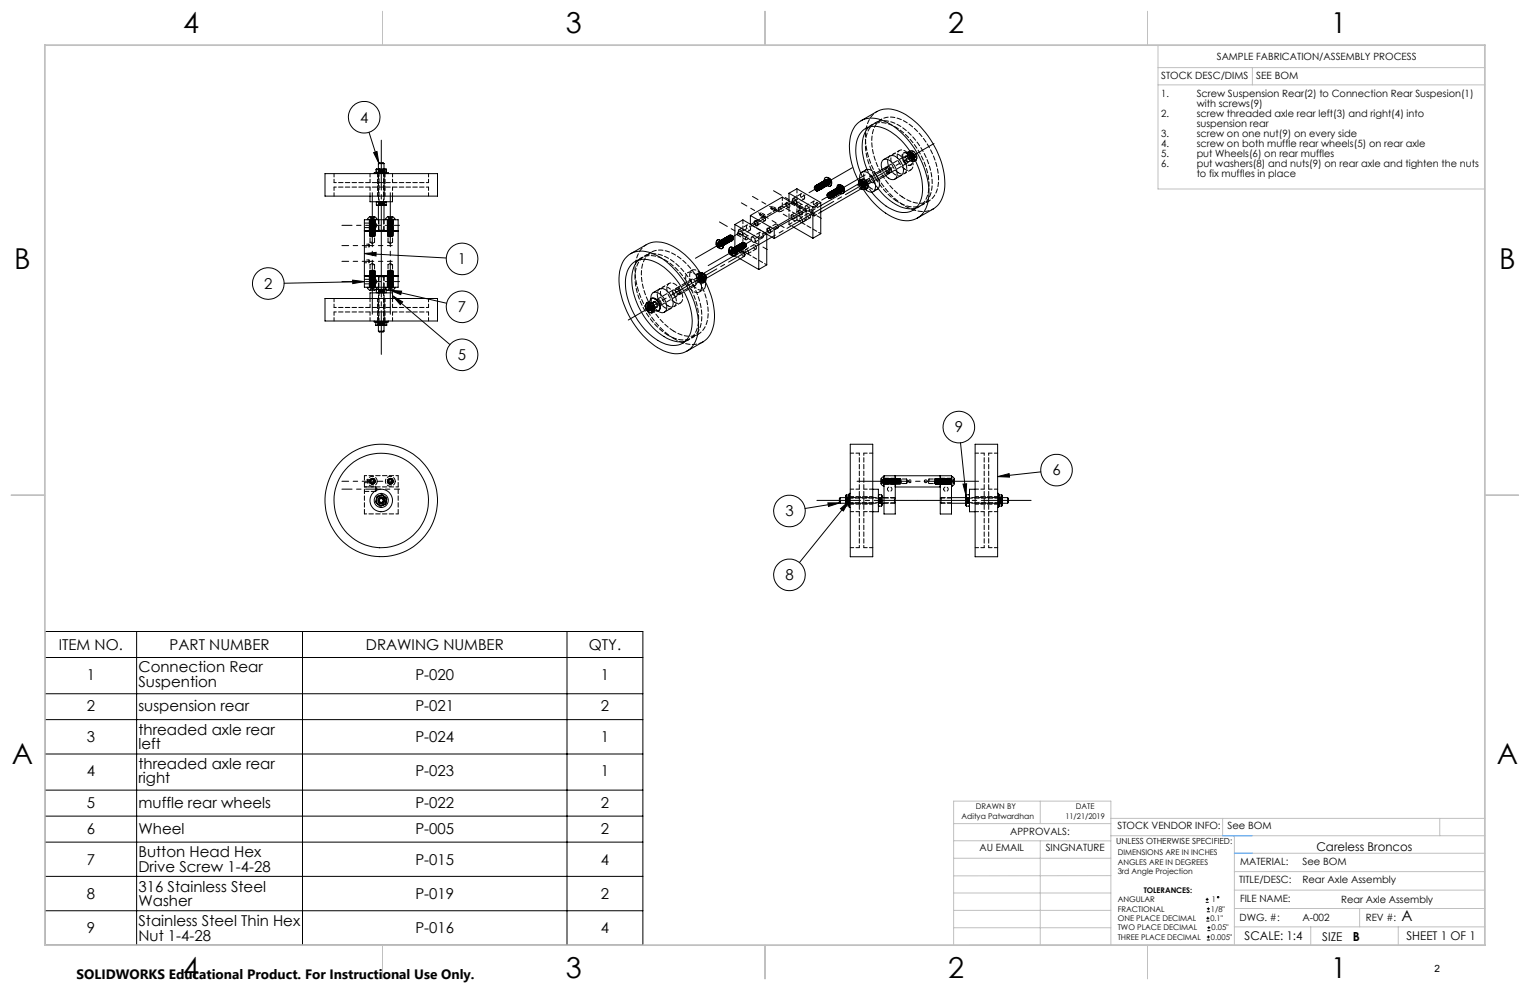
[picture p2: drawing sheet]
<svg xmlns="http://www.w3.org/2000/svg" width="432mm" height="279mm" viewBox="0 0 432 279" stroke-linecap="round" stroke-linejoin="round" font-family="sans-serif">
<defs><g id="words">
<g font-size="8.1">
<text x="51.7" y="9.3">4</text>
<text x="159.7" y="9.3">3</text>
<text x="267.6" y="9.3">2</text>
<text x="375.6" y="9.3">1</text>
<text x="4" y="76">B</text>
<text x="423.1" y="76">B</text>
<text x="3.3" y="215.7">A</text>
<text x="422.4" y="215.7">A</text>
<text x="51.7" y="276">4</text>
<text x="159.7" y="276">3</text>
<text x="267.6" y="276">2</text>
<text x="375.6" y="276">1</text>
</g>
<g font-size="4.2">
<text x="101.6" y="34.6">4</text>
<text x="129.3" y="74.6">1</text>
<text x="74.6" y="81.5">2</text>
<text x="129.3" y="88.1">7</text>
<text x="129.3" y="101.6">5</text>
<text x="269.5" y="122">9</text>
<text x="297" y="134.2">6</text>
<text x="221.6" y="145.7">3</text>
<text x="221.6" y="163.7">8</text>
<text x="16.6" y="183.4">ITEM NO.</text>
<text x="47.9" y="183.4">PART NUMBER</text>
<text x="103.3" y="183.4">DRAWING NUMBER</text>
<text x="166.2" y="183.4">QTY.</text>
<text x="24.5" y="191.8">1</text>
<text x="39.1" y="189.7">Connection Rear</text>
<text x="117.2" y="191.8">P-020</text>
<text x="169.6" y="191.8">1</text>
<text x="39.1" y="193.8">Suspention</text>
<text x="24.5" y="200.6">2</text>
<text x="39.1" y="200.6">suspension rear</text>
<text x="117.2" y="200.6">P-021</text>
<text x="169.6" y="200.6">2</text>
<text x="24.5" y="209.5">3</text>
<text x="39.1" y="207.4">threaded axle rear</text>
<text x="117.2" y="209.5">P-024</text>
<text x="169.6" y="209.5">1</text>
<text x="39.1" y="211.5">left</text>
<text x="24.5" y="219">4</text>
<text x="39.1" y="217">threaded axle rear</text>
<text x="39.1" y="221.1">right</text>
<text x="117.2" y="219">P-023</text>
<text x="169.6" y="219">1</text>
<text x="24.5" y="228.2">5</text>
<text x="39.1" y="228.2">muffle rear wheels</text>
<text x="117.2" y="228.2">P-022</text>
<text x="169.6" y="228.2">2</text>
<text x="24.5" y="235.5">6</text>
<text x="39.1" y="235.5">Wheel</text>
<text x="117.2" y="235.5">P-005</text>
<text x="169.6" y="235.5">2</text>
<text x="24.5" y="244">7</text>
<text x="39.1" y="242">Button Head Hex</text>
<text x="117.2" y="244">P-015</text>
<text x="169.6" y="244">4</text>
<text x="39.1" y="251.6">316 Stainless Steel</text>
<text x="39.1" y="246.1">Drive Screw 1-4-28</text>
<text x="24.5" y="253.7">8</text>
<text x="39.1" y="255.7">Washer</text>
<text x="117.2" y="253.7">P-019</text>
<text x="169.6" y="253.7">2</text>
<text x="24.5" y="263.4">9</text>
<text x="39.1" y="261.3">Stainless Steel Thin Hex</text>
<text x="117.2" y="263.4">P-016</text>
<text x="169.6" y="263.4">4</text>
<text x="395.5" y="260">A</text>
<text x="39.1" y="265.4">Nut 1-4-28</text>
</g>
<text font-size="3.8" x="21.6" y="276.3">SOLIDWORKS Educational Product. For Instructional Use Only.</text>
<text font-size="3.5" x="381.8" y="265.6">B</text>
<g font-size="3.4">
<text x="371.5" y="240.1">Careless Broncos</text>
<text x="351.2" y="265.2">SCALE: 1:4</text>
<text x="373.2" y="265.6">SIZE</text>
<text x="396.9" y="265.2">SHEET 1 OF 1</text>
</g>
<g font-size="2.8">
<text x="343.4" y="16.9">SAMPLE FABRICATION/ASSEMBLY PROCESS</text>
<text x="327.7" y="22.3">STOCK DESC/DIMS</text>
<text x="354.5" y="22.2">SEE BOM</text>
<text x="327.7" y="27.3">1.</text>
<text x="337.7" y="27.3">Screw Suspension Rear(2) to Connection Rear Suspesion(1)</text>
<text x="327.7" y="33">2.</text>
<text x="337.7" y="30.1">with screws(9)</text>
<text x="337.7" y="33">screw threaded axle rear left(3) and right(4) into</text>
<text x="337.7" y="35.8">suspension rear</text>
<text x="327.7" y="38.6">3.</text>
<text x="327.7" y="41.4">4.</text>
<text x="337.7" y="38.6">screw on one nut(9) on every side</text>
<text x="337.7" y="41.4">screw on both muffle rear wheels(5) on rear axle</text>
<text x="327.7" y="44.3">5.</text>
<text x="327.7" y="47.1">6.</text>
<text x="337.7" y="44.3">put Wheels(6) on rear muffles</text>
<text x="337.7" y="47.1">put washers(8) and nuts(9) on rear axle and tighten the nuts</text>
<text x="337.7" y="49.9">to fix muffles in place</text>
<text x="285.1" y="235.7">APPROVALS:</text>
<text x="315.4" y="234.1">STOCK VENDOR INFO:</text>
<text x="346.4" y="234.1">See BOM</text>
<text x="276.5" y="240.1">AU EMAIL</text>
<text x="295.1" y="240.1">SINGNATURE</text>
<text x="350" y="244.1">MATERIAL:</text>
<text x="367.6" y="244.1">See BOM</text>
<text x="349.7" y="249.2">TITLE/DESC:</text>
<text x="367.6" y="249.2">Rear Axle Assembly</text>
<text x="350" y="254.7">FILE NAME:</text>
<text x="378.5" y="254.8">Rear Axle Assembly</text>
<text x="349.8" y="260">DWG. #:</text>
<text x="367.6" y="260">A-002</text>
<text x="385.5" y="260">REV #:</text>
<text x="404.8" y="274.3">2</text>
</g>
<text font-size="2.4" x="315" y="238.1">UNLESS OTHERWISE SPECIFIED:</text>
<g font-size="2.2">
<text x="271.4" y="231.1">Aditya Patwardhan</text>
<text x="275.4" y="228.2">DRAWN BY</text>
<text x="300.7" y="231.1">11/21/2019</text>
<text x="303.6" y="228.2">DATE</text>
<text x="315.4" y="241.4">DIMENSIONS ARE IN INCHES</text>
<text x="315.4" y="244">ANGLES ARE IN DEGREES</text>
<text x="315.4" y="246.7">3rd Angle Projection</text>
<text x="322.8" y="252">TOLERANCES:</text>
<text x="315.4" y="254.6">ANGULAR</text>
<text x="315.4" y="257.3">FRACTIONAL</text>
<text x="341.8" y="257.3">1/8&quot;</text>
<text x="342" y="254.6">1</text>
<text x="315.4" y="262.6">TWO PLACE DECIMAL</text>
<text x="315.4" y="260">ONE PLACE DECIMAL</text>
<text x="341.6" y="260">0.1&quot;</text>
<text x="341.9" y="262.6">0.05&quot;</text>
<text x="315.4" y="265.3">THREE PLACE DECIMAL</text>
<text x="341.8" y="265.3">0.005&quot;</text>
</g>
</g></defs>
<g fill="none" stroke="#000" stroke-width=".28">
<path d="M104.1 37.3l2.8 8.8M243 34.1l4.5-2.6a8.4 8.4 0 0 1 8.9 1.4 24.7 24.7 0 0 1 10.2 19.9 7.5 7.5 0 0 1-3.2 6.2l-4.5 2.6M245.3 35.8a8.8 8.8 0 0 0-1.7 8.5l1.1 3.5M91.7 49h31.8v6.4h-31.8zM104.4 55.4v1.5h6.4v-1.5M105.4 43.1l1-.3 .5 3.3zM105.6 49v-.2h4v.2M106.2 48.7v.1M106.2 47.7l.1 .2M106.2 47.7h.9M106.2 57.1h1.4M106.2 57.8l.7 .1"/>
<path d="M106.2 56.9v.2M106.2 47.7v.1M106.2 57.1v.7M106.3 48.6h1.5M106.3 48.6l-.1 .2M106.3 47.9v.7M106.8 46.2h1.6M106.8 46.2l.2-.3h1.1l.3 .3M106.8 46.2v1.5M106.8 57.9v4.1M106.9 57.9h1.4M107.1 47.7l-.8 .2"/>
<path d="M107.1 47.7l.7 .2M107.1 47.7h1.4M107.6 57.1h1.4M107.6 57.8l.7 .1M107.6 57.8l-.7 .1M107.6 57.1v.7M107.8 48.6h1.3M107.8 47.9v.7M108.4 46.2v1.5M108.4 57.9v4.1M108.5 47.7l-.7 .2M108.5 47.7l.6 .2"/>
<path d="M108.5 47.7h.5M109 47.7l.1 .2M109 57.8l-.7 .1M109 56.9v1h-.7M109 47.7v.1M109.1 48.6l-.1 .2M109.1 47.9v.7M222.7 54.5l2.2-1.2 6.7 3.9M222.7 54.5l6.7 4M222.7 54.5v2.2M223.7 56.1a.86 .86 0 0 1 .9 .4 .86 .86 0 0 1-.1 1 1.14 1.14 0 0 1-.8-1.4zM227.3 58.2a.84 .84 0 0 1 .9 .4 .84 .84 0 0 1-.1 1 1.12 1.12 0 0 1-.8-1.4z"/>
<path d="M227.5 59.5l-6.7-3.9-9 5.2M227.5 59.5l-9 5.2M227.5 59.5v2.6l-9 5.2M229.4 58.5v8.7M229.8 53.1v-.3a.7 .7 0 0 1 1 .1 .7 .7 0 0 1 0 1l-.4-.1M229.9 52.9a.52 .52 0 0 1 .6 .2 .52 .52 0 0 1-.2 .7l-.4-.4zM229.9 52.7a.77 .77 0 0 1 1 0 .77 .77 0 0 1 .2 1l-.2 .1M230.1 52.5a.9 .9 0 0 1 .9 1.3M230.2 52.4a.79 .79 0 0 1 .9 .3 .79 .79 0 0 1 0 1M230.3 52.4a.87 .87 0 0 1 .9 .3 .87 .87 0 0 1 0 .9M230.4 53.8h.1M230.4 52.3a.81 .81 0 0 1 .9 .3 .81 .81 0 0 1 0 1"/>
<path d="M230.5 52.2h.1M230.6 52.2a.88 .88 0 0 1 .9 1.3M230.6 53.5l.1 .3h-.3M230.6 52.2a.78 .78 0 0 1 1 .2 .78 .78 0 0 1-.1 1M230.6 53.5v.3M230.6 53.5l-.1 .3h-.3M230.8 52.1h.1M230.8 52.1a.9 .9 0 0 1 .9 1.3M230.9 52a.79 .79 0 0 1 .9 .3 .79 .79 0 0 1 0 1M231 52a.89 .89 0 0 1 .9 1.2M231 53.8h.1M231.1 51.9a.81 .81 0 0 1 .9 .3 .81 .81 0 0 1 0 1"/>
<path d="M231.2 51.8h.1M231.2 51.8a.88 .88 0 0 1 .9 1.3M231.2 53.6v.1M231.3 51.8a.8 .8 0 0 1 .9 .3 .8 .8 0 0 1 0 .9M231.4 51.7a.9 .9 0 0 1 .9 1.3h.1M231.4 53.5h.1M231.6 51.6a.79 .79 0 0 1 .9 .3 .79 .79 0 0 1-.1 1M231.6 51.5a.92 .92 0 0 1 1 1.4M231.6 57.2l-2.2 1.3M231.6 57.2v8.8l-2.2 1.2M231.7 53.4h.1M231.8 51.5a.84 .84 0 0 1 .9 .3 .84 .84 0 0 1 0 1v-.1"/>
<path d="M231.9 51.4a.88 .88 0 0 1 .9 1.3M231.9 51.4h.1M231.9 53.2v.1M232 51.4a.8 .8 0 0 1 .9 .3 .8 .8 0 0 1 0 .9M232.1 51.3h.1M232.1 53.1h.1M232.1 51.3a.86 .86 0 0 1 .9 .4 .86 .86 0 0 1 0 .9M232.2 51.3a.79 .79 0 0 1 .9 .2 .79 .79 0 0 1 0 1M232.3 51.2h.1M232.4 51.2a.92 .92 0 0 1 .9 1.3M232.4 51.1a.78 .78 0 0 1 1 .3 .78 .78 0 0 1-.1 1M232.6 51a.75 .75 0 0 1 .4-.9 .75 .75 0 0 1 1 .4 1.35 1.35 0 0 1 .2 2.1l-.7-.2"/>
<path d="M232.6 51a.88 .88 0 0 1 .9 1.3M232.7 51a.79 .79 0 0 1 .9 .3 .79 .79 0 0 1 0 .9M232.8 50.9a.91 .91 0 0 1 .9 1.3M232.8 52.7h.1M232.9 50.9a.79 .79 0 0 1 .9 .3 .79 .79 0 0 1 0 .9M232.9 50.2a1.51 1.51 0 0 1 1.5 .7 1.51 1.51 0 0 1-.1 1.7M233 50.8h.1M233 52.6h.1M233 50.8a.9 .9 0 0 1 .9 1.3M233 50.9v.2M233.1 50.9l.7 .3a.5 .5 0 0 1 0 .9M233.1 50.7a.81 .81 0 0 1 .9 .4 .81 .81 0 0 1-.1 1"/>
<path d="M233.3 50a1.55 1.55 0 0 1 1.3 2.3M233.3 52.5h-.1M233.3 51.8l.1 .1M233.4 55.1v-.1a.52 .52 0 0 1 .7-.3 .52 .52 0 0 1 .3 .6v.6h-.5M233.5 54.9v-.1a.79 .79 0 0 1 1 0 .79 .79 0 0 1 .1 1l-.2 .1M233.5 52.3v.1M233.5 54.9a.5 .5 0 0 1 .6 .3 .5 .5 0 0 1-.2 .6l-.4-.4zM233.6 54.5h.1M233.7 54.5a.88 .88 0 0 1 .8 .4 .88 .88 0 0 1 .1 .9M233.8 54.5a.82 .82 0 0 1 .9 .3 .82 .82 0 0 1 0 1v-.1M233.8 55.8h.1M233.9 54.4h.1"/>
<path d="M233.9 54.4a.88 .88 0 0 1 .9 1.3M234 54.4a.79 .79 0 0 1 .9 .3 .79 .79 0 0 1 0 .9M234.1 54.3a.88 .88 0 0 1 .9 1.3M234.1 54.3h.1M234.2 55.8l-.1 .2-.2-.2M234.2 55.8h-.1M234.2 55.8h-.3M234.2 54.2a.8 .8 0 0 1 1 .3 .8 .8 0 0 1-.1 1M234.3 54.2a.88 .88 0 0 1 .9 .3 .88 .88 0 0 1 0 1M234.5 54.1a.79 .79 0 0 1 .9 .3 .79 .79 0 0 1-.1 1M234.6 54h.1M234.6 55.8h.1"/>
<path d="M234.6 54a.89 .89 0 0 1 .8 .4 .89 .89 0 0 1 0 1M234.7 54a.79 .79 0 0 1 .9 .3 .79 .79 0 0 1-.1 .9M234.8 53.9a.88 .88 0 0 1 .9 1.3M234.8 53.9h.1M234.8 55.7h.1M234.9 53.8a.8 .8 0 0 1 .9 .3 .8 .8 0 0 1 0 1M235 53.8h.1M235 55.6h.1M235 53.8a.9 .9 0 0 1 .9 1.3M235.1 53.7a.79 .79 0 0 1 .9 .3 .79 .79 0 0 1 0 1M235.2 53.7a.89 .89 0 0 1 .9 1.2M235.4 53.6a.79 .79 0 0 1 .9 .3 .79 .79 0 0 1-.1 1"/>
<path d="M235.5 53.5a.92 .92 0 0 1 .9 1.3M235.5 53.5h-.1M235.6 53.4a.8 .8 0 0 1 .9 .3 .8 .8 0 0 1 0 1M235.7 53.4a.88 .88 0 0 1 .8 .3 .88 .88 0 0 1 .1 1M235.7 55.2h.1M235.8 53.3a.79 .79 0 0 1 .9 .3 .79 .79 0 0 1 0 1M235.9 55.1h.1M235.9 53.2a.92 .92 0 0 1 .9 1.4M235.9 53.2v.1M236 53.2a.8 .8 0 0 1 1 .3 .8 .8 0 0 1-.1 1M236.1 53.1a.86 .86 0 0 1 .9 .4 .86 .86 0 0 1 0 .9M236.1 53.1h.1"/>
<path d="M236.1 54.9v.1M236.2 53.1a.7 .7 0 0 1 .4-.9 .7 .7 0 0 1 .9 .3 1.26 1.26 0 0 1 .1 2.2l-.6-.2M236.3 53.1a.8 .8 0 0 1 .9 .3 .8 .8 0 0 1-.1 .9M236.4 53h.1M236.4 53a.88 .88 0 0 1 .9 1.3M236.5 53a.78 .78 0 0 1 .9 .3 .78 .78 0 0 1-.1 .9 .75 .75 0 0 0-.6-1.2M236.5 52.2a1.52 1.52 0 0 1 1.5 .8 1.52 1.52 0 0 1-.1 1.6M236.6 52.9a.89 .89 0 0 1 .9 1.3M236.7 52.9a.74 .74 0 0 1 .9 .1 .74 .74 0 0 1 .1 .9l-.1 .2M236.8 52.1a1.55 1.55 0 0 1 1.4 2.3M236.9 53.9l.1 .1M237 54.4h.1"/>
<path d="M237.2 54.3h.1M237.5 54.2h.1M237.5 54.7l-5.9 3.3M238.2 54.3l4.1-2.4a.92 .92 0 0 1 .8 1.4l-11.5 6.6M242.3 51.6v.3M242.3 51.6l.1 .3M242.4 51.2a18.7 18.7 0 0 1-2.1-13.6 6 6 0 0 1 8.3-3.8 22.3 22.3 0 0 1 12.1 13.4 15.9 15.9 0 0 1 .6 11.5 6.3 6.3 0 0 1-8.9 2.8 20.9 20.9 0 0 1-8.7-8M242.4 50.9l.4 .1M242.4 50.9l-.1 .7M242.7 50.8a1.59 1.59 0 0 1 .5-2.1 1.59 1.59 0 0 1 2.2 .4 3.8 3.8 0 0 1 1.2 4.9l-1 .2-1.4-.8M242.7 51.9l.2 .1M242.7 52l.2-.4 .3-.1 .5 .5"/>
<path d="M242.8 51l-.3 .2-.2 .4M242.8 51l.5 .1 .5 .4M242.9 52l.3 .7M242.9 51.9v.2M242.9 48.9a13.1 13.1 0 0 1-.3-10.9 5.4 5.4 0 0 1 7.3-1.6 20.3 20.3 0 0 1 10.4 18 5.3 5.3 0 0 1-5.7 5.6 13.7 13.7 0 0 1-8.6-5.8M243.1 53.2l.7 .3h-.4zM243.2 51.6a.73 .73 0 0 0 .5 1.1M243.2 51.5l-.1 .6a.61 .61 0 0 0 .6 .6M243.2 51.6l.1 .7 .5 .4M243.2 52.7l.4 .2M243.2 51.6l.2 .8 .4 .2M243.2 52.7v.2"/>
<path d="M243.3 48.6a2.2 2.2 0 0 1 2.4-.6 4.3 4.3 0 0 1 2.2 5.1l-1.4 1M243.3 51.6l.5 .9-.4-.5zM243.4 50.9l.4 .6M243.4 50.9l-.6 .1M243.4 51.6h-.4l-.1 .5M243.6 52l-.1-.3 .3 .7M243.6 52l.2 .4M243.7 52l.2 .6M243.7 52l.2 .4-.2 .3M243.8 51.5l.6 .6M243.8 51.5l.5 1.3M243.9 52.6l-.3 .4-.4-.2"/>
<path d="M243.9 52.5l-.2 .2M243.9 52.6l-.2 .3-.5-.2M243.9 50.6l1 1.2M243.9 50.6l-1 .1-.5 .2M243.9 50.6l-.5 .3M244.3 52.8l-.1 .4-.4 .3M244.3 52.8l.1 .6M244.4 52.1l-.1 .7M244.4 53.4l-.6 .1M244.4 51a.59 .59 0 0 1 .8 0 .59 .59 0 0 1 .1 .8l-.4 .1M244.9 51.8v1.3l-.5 .3M244.9 51.8l-.5 .3"/>
<path d="M247 49l3-1.8a1.15 1.15 0 0 1 1 1.8l-3 1.7M247.8 53.2a13.7 13.7 0 0 0 8.6 5.7l2-.2M249 47.8a1.93 1.93 0 0 1 .9-2.9 4.2 4.2 0 0 1 3 5.3 1.87 1.87 0 0 1-3-.7M249.3 45l1.8-1a2.89 2.89 0 0 1 3.3 2 2.74 2.74 0 0 1-.1 3.5l-1.8 1.1M250.3 47.2a.65 .65 0 0 1 .7-.3 .65 .65 0 0 1 .5 .7l.1 .7-.1 .4h-.4M99.5 79.1l3.3 .4-3.2 .5zM102.8 62h9.6v19.1h-9.6zM102.8 77.9h9.6M102.8 65.2h9.6M102.8 71.5l23.1 1.3M102.8 79.5l-22.6 .4M102.8 71.5l3.4-.3-.1 1z"/>
<path d="M103.7 61.9l.1-.2a1.75 1.75 0 0 1 2.6 .1v.1M103.7 61.9h2.7M103.7 61.9v.1M106.4 61.9v.1M108.8 61.9l.1-.2a1.74 1.74 0 0 1 2.6 .1v.1M108.8 61.9h2.7M108.8 61.9v.1M111.5 61.9v.1M176.9 72.5a7 7 0 0 1 8.6-.4 24.4 24.4 0 0 1 11.6 21.1 6.5 6.5 0 0 1-5.9 6.6 14.3 14.3 0 0 1-10.5-6 23.8 23.8 0 0 1-5.9-16.3l.8-3.2zM178 71.6l4.5-2.6a8.1 8.1 0 0 1 8.3 1 24.4 24.4 0 0 1 10.8 20.6 7.2 7.2 0 0 1-3.2 5.9l-4.5 2.6M178.5 74.3a5.8 5.8 0 0 1 6.6-.3 20.1 20.1 0 0 1 10.2 18.2 5.3 5.3 0 0 1-8.2 4.6 20.3 20.3 0 0 1-10.6-17.9l.5-2.3 .7-1.2zM180.2 73.4a8.7 8.7 0 0 0-1.7 8.1 20.4 20.4 0 0 0 10.4 14.3l2.3 .6 2.2-.1"/>
<path d="M198.2 77l.9 1.2M198.2 77h-.6M198.2 77l-.4 .2 1.1 2M199.1 78.2v1.4M199.1 78.2l-.5 .3M202.2 68.7a.69 .69 0 0 1 .8 .3 .69 .69 0 0 1-.2 .9l-.5-.4zM202.3 68.8v.5M202.3 69.3l.3 .4M202.4 67.7a1.61 1.61 0 0 1 1.4 2.4 1.46 1.46 0 0 1-1.5-.7 1.46 1.46 0 0 1 .1-1.7zM202.4 67.7a1.52 1.52 0 0 1 1.5 .8 1.52 1.52 0 0 1-.1 1.6M202.5 68.8v.3M202.5 69.1l-.2 .2"/>
<path d="M202.5 69.1l.3 .5M202.5 68.8l.1 .5 .4 .2-.2 .1M202.6 68.8l.4 .4v.5M202.6 68.8h-.3M202.8 69.6l-.2 .1M203 69.7h-.4M203 69.4v.3M203.4 67.9a1 1 0 0 1 .8 1.4M203.4 67.8h.1M203.4 67.8a.84 .84 0 0 1 .9 .4 .84 .84 0 0 1-.1 1M203.4 67.9l.6 .5 .3 .5-.2 .4M203.4 67.8a.87 .87 0 0 1 .9 .4 .87 .87 0 0 1 0 .9"/>
<path d="M203.6 67.8a.84 .84 0 0 1 .9 .3 .84 .84 0 0 1 .1 .9h-.2M203.7 67.7a.92 .92 0 0 1 .9 1.3M203.7 67.7h.1M203.8 67.7a.82 .82 0 0 1 .9 .3 .82 .82 0 0 1 0 .9M203.9 67.6a.95 .95 0 0 1 .9 1.3M203.9 67.6h.1M204 67.6a.78 .78 0 0 1 .9 .2 .78 .78 0 0 1 0 1M204.1 67.5a.9 .9 0 0 1 .9 1.3M204.3 67.4a.84 .84 0 0 1 .9 .3 .84 .84 0 0 1 0 1h-.1M204.3 67.3a.89 .89 0 0 1 .9 .4 .89 .89 0 0 1 0 1M204.5 67.3a.8 .8 0 0 1 .9 .3 .8 .8 0 0 1 0 .9M204.5 67.2a.89 .89 0 0 1 .9 .4 .89 .89 0 0 1 .1 .9"/>
<path d="M204.7 67.2a.77 .77 0 0 1 .9 .3 .77 .77 0 0 1 0 .9M204.8 68.9h.1M204.8 67.1h.1M204.8 67.1a.87 .87 0 0 1 .8 .4 .87 .87 0 0 1 .1 .9M204.9 67a.84 .84 0 0 1 1 .3 .84 .84 0 0 1 0 1h-.1M205 68.8h.1M205 66.9h.1M205 66.9a.92 .92 0 0 1 .9 1.4M205.1 66.9a.79 .79 0 0 1 .9 .3 .79 .79 0 0 1 0 .9M205.2 66.8a.92 .92 0 0 1 .9 1.3M205.2 66.8h.1M205.4 66.8a.77 .77 0 0 1 .9 .3 .77 .77 0 0 1-.1 .9"/>
<path d="M205.5 66.7a.9 .9 0 0 1 .9 1.3M205.6 66.6a.8 .8 0 0 1 .9 .3 .8 .8 0 0 1 0 1M205.7 66.5a.92 .92 0 0 1 .9 1.4M205.8 70.8a.69 .69 0 0 1 .8 .3 .69 .69 0 0 1-.2 .8l-.5-.3zM205.8 66.5a.84 .84 0 0 1 .9 .3 .84 .84 0 0 1 .1 .9M205.8 70.9v.4M205.8 71.3l.4 .5M205.9 66.4a.82 .82 0 0 1 1 .3 .82 .82 0 0 1-.1 1M206 69.8a1.61 1.61 0 0 1 1.4 2.4 1.46 1.46 0 0 1-1.5-.7 1.46 1.46 0 0 1 .1-1.7zM206 69.8a1.57 1.57 0 0 1 1.8 2l-.4 .4M206.1 70.8v.4M206.1 71.2l-.3 .1"/>
<path d="M206.1 71.2l.2 .2M206.1 70.8l.2 .6M206.2 70.8l.4 .4v.6M206.2 70.8l-.4 .1M206.2 66.4l.4 .1 .4 .7-.5-.7M206.3 71.4l.3 .2h-.2M206.3 71.4l.1 .2M206.4 68h.1M206.4 71.6l-.2 .2M206.6 71.8h-.4M206.6 71.5v.3M206.7 67.7h.1"/>
<path d="M207 70l.7 .4 .1 .9M207 70l.8 .7-.1 .7M207.2 69.9a.77 .77 0 0 1 .9 .3 .77 .77 0 0 1-.1 .9M207.3 69.8h.1M207.3 69.8a.87 .87 0 0 1 .8 .4 .87 .87 0 0 1 0 .9M207.4 63.4v6.3a.84 .84 0 0 1 .9 .3 .84 .84 0 0 1 .1 1h-.2M207.4 63.4l2.3-1.3 6.7 3.9M207.4 63.4l6.7 3.8M207.5 69.7a.91 .91 0 0 1 .9 1.2M207.6 69.6a.8 .8 0 0 1 .9 .3 .8 .8 0 0 1 0 1M207.7 69.5h.1M207.7 69.5a.93 .93 0 0 1 .9 1.3"/>
<path d="M207.8 71.8l1.4-.8a.9 .9 0 0 1 .8 1.4l-10.8 6.2a.93 .93 0 0 0-.8-1.4l8.6-4.9M207.9 69.5a.77 .77 0 0 1 .9 .3 .77 .77 0 0 1-.1 .9M207.9 71.2a.9 .9 0 0 0-.9-1.3 .84 .84 0 0 1 .9 .4 .84 .84 0 0 1-.1 1M207.9 69.4a.9 .9 0 0 1 .9 1.3M208.1 69.4a.8 .8 0 0 1 .9 .3 .8 .8 0 0 1 0 .9M208.1 69.3a.89 .89 0 0 1 .9 .4 .89 .89 0 0 1 .1 .9M208.3 69.2a.8 .8 0 0 1 .9 .3 .8 .8 0 0 1 0 1M208.4 69.1a.9 .9 0 0 1 .9 1.3M208.4 69.1h.1M208.4 70.9v.1M208.5 64.9a.84 .84 0 0 1 .9 .4 .84 .84 0 0 1-.1 1 1.06 1.06 0 0 1-.8-1.4zM208.5 69.1a.77 .77 0 0 1 .9 .3 .77 .77 0 0 1 0 .9"/>
<path d="M208.6 70.8h.1M208.6 69h.1M208.6 69a.9 .9 0 0 1 .9 1.3M208.7 69a.8 .8 0 0 1 .9 .3 .8 .8 0 0 1 0 .9M208.8 68.9a.87 .87 0 0 1 .9 .3 .87 .87 0 0 1 .1 1M208.8 70.7h.1M208.9 73l5.2 3.1M209 68.8a.8 .8 0 0 1 .9 .3 .8 .8 0 0 1-.1 1M209.1 68.8a.9 .9 0 0 1 .9 1.3M209.2 68.7a.77 .77 0 0 1 .9 .3 .77 .77 0 0 1-.1 1M209.3 68.6a.9 .9 0 0 1 .9 1.3M209.4 68.6a.84 .84 0 0 1 .9 .3 .84 .84 0 0 1 .1 .9"/>
<path d="M209.5 68.5a.83 .83 0 0 1 .9 .3 .83 .83 0 0 1 0 1M209.5 70.3h.1M209.7 71l.4 .4 .1 .6M209.8 70.2h-.1M209.8 68.5l.5 .2 .3 .6M209.9 70.1h.1M210.1 68.5l.5 .8M210.3 69.8h.1M210.4 70.5a.67 .67 0 0 1 .7 .3 .67 .67 0 0 1-.1 .8l-.5-.3zM210.6 69.3h.1M211.8 60.8l6.7 3.9M211.8 60.8v2.5"/>
<path d="M212.2 66.9a.93 .93 0 0 1 .8 .5 .93 .93 0 0 1-.1 1 1.01 1.01 0 0 1-.7-1.5zM212.9 62.4a.83 .83 0 0 1 .9 .4 .83 .83 0 0 1-.2 .9 .97 .97 0 0 1-.7-1.3zM213.4 62.4a.55 .55 0 0 0-.4 .6 .55 .55 0 0 0 .5 .5h.3l.1-.2M214.1 67.2v8.9M216.4 66l-2.3 1.2M216.4 66v8.8l-2.3 1.3M216.4 66.1l2.1 1.2M216.5 64.5a.83 .83 0 0 1 .9 .4 .83 .83 0 0 1-.2 .9 .99 .99 0 0 1-.7-1.3zM217 64.5a.53 .53 0 0 0-.5 .5 .53 .53 0 0 0 .6 .5l.3 .1 .1-.2M218.5 64.7v2.6M224 64.1l5.4 3.1M226.4 62.8h-.1"/>
<path d="M91.7 84.2h31.8v6.4h-31.8zM103.7 81.2l.1 .2a1.83 1.83 0 0 0 2.6-.1v-.1M103.7 81.2h2.7M103.7 81.1v.1M104.4 84.2v-1.5h6.4v1.5M105.6 90.6v.3h4v-.3M106.2 91.8l.1 .1M106.2 82.6h1.4M106.2 82.6v.1M106.2 90.9l-.2 .1v.8l.3 .1M106.2 81.8v.8M106.3 91.9h1"/>
<path d="M106.3 90.9l.2 .1M106.4 81.1v.1M106.5 91.8l.8 .1M106.5 91l.7-.1 .9 .1M106.5 91.8l-.2 .1M106.5 91v.8M106.8 93.5h1.6M106.8 93.5l.2 .2h1.1l.3-.2M106.8 81.1v.6M106.8 91.9v1.6M106.9 81.7l-.7 .1M106.9 81.7l.7 .1"/>
<path d="M106.9 81.7h1.4M107.3 91.9h1.3M107.6 82.6h1.4M107.6 81.8v.8M108.1 91.8l-.8 .1M108.1 91.8l.5 .1M108.1 91l.5-.1 .5 .1M108.1 91v.8M108.3 81.7l-.7 .1M108.3 81.7l.7 .1M108.4 81.1v.6M108.4 91.9v1.6"/>
<path d="M108.8 81.2l.1 .2a1.83 1.83 0 0 0 2.6-.1v-.1M108.8 81.2h2.7M108.8 81.1v.1M109 82.6v.1M109 90.9l.1 .1M109 81.8v.8M109.1 91.8l-.5 .1M109.1 91v.8M110 81.9l3.3 .3-.2 .9zM110 81.9l16 3.7M110.8 83.5l2.8 1.7-.6 .8zM110.8 83.5l16.2 13.8"/>
<path d="M111.5 81.1v.1M182.2 86.1l.2 1.2M182.2 86.1l-.1 .5 .3 .7M182.4 87.3l.9 .9M182.4 87.3l.5 .7 .4 .2M182.4 85.5l.5 .2M182.4 85.5l.6-.3 1.1 .3M182.4 85.5l-.2 .6M182.8 86.3l.5 .1M182.8 86.3a.76 .76 0 0 0-.1 .9 .76 .76 0 0 0 .9 .3v-.6l-.3-.5M182.8 86.3h.4a.66 .66 0 0 0-.5 .9 .66 .66 0 0 0 .9 .4l.1-.3M182.9 85.7l-.5 .1-.2 .3"/>
<path d="M182.9 85.7l.9 .9M182.9 85.7l.7 .2M183.1 86.3v.6l.6 .5M183.2 86.4l.1 .6 .4 .3M183.3 86.4l.4 .7-.4-.6M183.3 88.2l.7 .1M183.4 85.3a.92 .92 0 0 1 .6-1.1 .92 .92 0 0 1 1.1 .4 2.21 2.21 0 0 1 .7 3.1l-.6 .1-.5-.2M183.6 85.9l.2 .7M183.7 87.3a.56 .56 0 0 1-.7-.1 .56 .56 0 0 1-.1-.7l.1-.2-.1 .1a.84 .84 0 0 0 .7 1.1M183.7 84.3a1.46 1.46 0 0 1 .7-1.7 1.46 1.46 0 0 1 1.8 .3 4.1 4.1 0 0 1 1.6 5l-.8 .4-1.3-.5M183.8 84.3a1.84 1.84 0 0 1 2.4 1.5l.2 1.2-.6 .7M183.8 86.6l.5 .7"/>
<path d="M183.8 86.6l.2 1.2M184 87.8l-.2 .4h-.5M184 87.8v.5M184.1 85.5l.8 1.5M184.1 85.5l-.5 .4M184.2 85.7l.1-.4a.91 .91 0 0 1 .9 .5 .91 .91 0 0 1-.1 1l-.4-.1M184.3 87.3l-.3 .5M184.3 82.6l1.8-1a2.8 2.8 0 0 1 3.2 1.8 2.67 2.67 0 0 1 0 3.7l-1.8 1M184.5 85.2a1.17 1.17 0 0 0 .8 1.5M184.9 87l-.1 .1a1.46 1.46 0 0 1-.8 1.2M184.9 87l-.6 .3M185.3 84.5a1.08 1.08 0 0 1 1.1 .6 1.08 1.08 0 0 1-.1 1.2"/>
<path d="M107.3 139.9l-.7 .3-.3 .6M107.3 139.9h.7l.6 .4M107.3 139.9l-.8 .2-.2 .7M107.3 139.9a.82 .82 0 0 1 1.3 .4M238.8 139.7l-.1 .6M238.8 139.7h.8M239.6 139.7v1.2M239.6 139.7l.1 .1M240 139.2h-.3v4h.3M240 125.4h6.3v31.7h-6.3zM246.3 138.1h1.6v6.3h-1.6M248 139.6l-.1 .4 .1 .4"/>
<path d="M248 139.6l-.1 .2M248 139.6h.8M248.8 139.6l.1 .5M249.4 134.4l-.1 .1a1.69 1.69 0 0 0 .1 2.7M249.4 134.4v2.8M249.4 137.2h.1M249.4 134.4h.1M252.7 134.3v10.8h-3.2v-10.8h19v10.8h-3.1v-10.8M252.7 137.4h12.7M268.5 137.2h.1M268.5 134.4h.1M268.6 134.4l.3 .2a1.79 1.79 0 0 1-.1 2.6h-.2"/>
<path d="M268.6 134.4v2.8M271.1 125l1.5 14.8M271.8 136.6l1-.1-.2 3.3zM272.6 139.8v.3M272.7 139.6l-.1 .5M272.7 139.6l-.1 .2M272.7 139.6h.8M273.5 139.6v.8M273.5 139.6l.1 .2M275.2 125.4h6.4v31.7h-6.4zM275.2 138.1h-1.6v6.3h1.6M281.6 139.2h.2v4h-.2"/>
<path d="M281.6 134.5l3.2-.8 .1 1zM281.9 139.7v1M281.9 139.7l-.1 .1M281.9 139.7h.8M282.7 139.7l.1 .5M293.8 133.2l-12.2 1.3M106.3 140.8v.8l.3 .6M106.3 140.8l-.3 .8 .6 .6M106.6 142.2l.8 .4h.5M106.6 142.2a.8 .8 0 0 0 1.3 .4M108.6 140.3l.3 .5v.8M108.6 140.3l.5 .6-.2 .7"/>
<path d="M108.9 141.6l-.4 .7-.6 .3M108.9 141.6l-.2 .8-.8 .2M233.6 141.9h3.4l-3.2 1zM237 141.9l-9.8 1.6M237.1 140.4v1.6M237.1 140.4l-.2 .3v1.1l.2 .2M237.1 142h1.6M237.1 140.4h1.6M237.2 143.6l2.5-2.2-1.7 2.8zM238.7 140.3l.1 .6M238.7 140.3v1.3M238.7 141.6l.1 .8"/>
<path d="M238.7 141.6v1M238.7 142.6h.1M238.8 140.9l-.1 .7M238.8 142.4l-.1 .2M238.8 140.9h.8M238.8 142.4h.8M239.6 140.9v1.5M239.6 142.4v.4l-.9-.2M239.7 141.4l-14.1 17.4M247.9 142.6l.1 .2M248 142l-.1 .4 .1 .4M248 140.4l-.1 .9 .1 .7"/>
<path d="M248 142h.8M248 140.4h.8M248 142.8h.8M248.8 142l.1 .5M248.8 140.4l.1 .9M248.9 141.3l-.1 .7M248.9 141.3v1.2M248.9 140.1l-.1 .3M248.9 142.5l-.1 .3M248.9 140.1v1.2M248.9 142h.6M248.9 140.4h.6"/>
<path d="M268.5 142h4.1M268.5 140.4h4.1M272.6 140.1l.1 .3M272.6 141.3l.1 .7M272.6 142.5l.1 .3M272.6 140.1v1.2M272.6 141.3v1.2M272.7 140.4l-.1 .9M272.7 142l-.1 .5M272.7 142h.8M272.7 140.4h.8M272.7 142.8h.8"/>
<path d="M273.5 142v.8M273.5 140.4v1.6M273.6 142.6l-.1 .2M281.9 140.7v1.5M281.9 142.2l-.1 .3M281.9 140.7h.8M281.9 142.2h.8M282.7 140.7l.1 .8M282.7 142.2l.1 .3M282.8 140.2l-.1 .5M282.8 140.2v1.3M282.8 141.5l-.1 .7"/>
<path d="M282.8 141.5v1M282.8 142.5l-.1 .3h-.8l-.1-.2M282.8 142.5v.2M282.8 142h1.6M282.8 140.4h1.6M284.4 140.4v1.6M284.4 140.4l.2 .3v1.1l-.2 .2M12.7 178.2h168.7v88.5h-168.7zM38.6 178.2v88.5M85.4 178.2v88.5M160 178.2v88.5M12.7 195.8h168.7"/>
<path d="M12.7 185.6h168.7M12.7 203.1h168.7M12.7 212.8h168.7M12.7 223h168.7M12.7 230.3h168.7M12.7 237.7h168.7M12.7 247.3h168.7M12.7 257h168.7M340.3 254.7h.8M340.3 253.8h.8M340.5 260h.8M340.5 259.2h.8"/>
<path d="M340.6 257.3h.9M340.6 256.5h.9M340.7 253.4v.8M340.9 258.7v.8M341 256.1v.8M340.6 265.3h.9M340.6 264.4h.9M340.7 262.6h.9M340.7 261.8h.9M341 264v.9M341.2 261.4v.8"/>
<circle cx="102.8" cy="33.1" r="4.4"/>
<circle cx="130.4" cy="73.1" r="4.5"/>
<circle cx="75.7" cy="80" r="4.4"/>
<circle cx="130.4" cy="86.6" r="4.5"/>
<circle cx="130.4" cy="100.1" r="4.5"/>
<circle cx="270.6" cy="120.5" r="4.5"/>
<circle cx="298.2" cy="132.7" r="4.5"/>
<circle cx="107.6" cy="141.2" r="1.99"/>
<circle cx="107.6" cy="141.2" r=".8"/>
<circle cx="107.6" cy="141.2" r="3.2"/>
<circle cx="107.6" cy="141.3" r="13.3"/>
<circle cx="107.6" cy="141.2" r=".54"/>
<circle cx="107.6" cy="141.2" r="15.9"/>
<circle cx="222.8" cy="144.2" r="4.5"/>
<circle cx="222.8" cy="162.3" r="4.5"/>
<circle cx="343.8" cy="253.2" r=".2"/>
</g>
<path d="M226 58.3l5.8 3.3M106 79.5h6.8M106 63.6h6.8M210.8 67.1l5.8 3.3M106 138h6.8" fill="none" stroke="#000" stroke-width=".28" stroke-dasharray="15.2 1.3 1.3 1.3" stroke-dashoffset="13.8"/>
<path d="M106 79.5h-9.5M106 63.6h-9.5M106 138h-9.5" fill="none" stroke="#000" stroke-width=".28" stroke-dasharray="15.2 1.3 1.3 1.3" stroke-dashoffset="12.4"/>
<path d="M218.8 59.1l5.6 3.3M104.1 73.8h6.6M104.1 69.3h6.6M215.6 60.9l5.7 3.3M104.1 135.8h6.6" fill="none" stroke="#000" stroke-width=".28" stroke-dasharray="15.2 1.3 1.3 1.3" stroke-dashoffset="13.9"/>
<path d="M104.1 73.8h-7.6M104.1 69.3h-7.6M104.1 135.8h-7.6" fill="none" stroke="#000" stroke-width=".28" stroke-dasharray="15.2 1.3 1.3 1.3" stroke-dashoffset="13.3"/>
<path d="M105.1 89.5v-35.9M110.2 89.5v-35.9M277 135.8h-35.9" fill="none" stroke="#000" stroke-width=".28" stroke-dasharray="15.2 1.3 1.3 1.3" stroke-dashoffset="-.8"/>
<path d="M107.6 100v-28.5M230.5 141.2h28.5" fill="none" stroke="#000" stroke-width=".28" stroke-dasharray="15.2 1.3 1.3 1.3" stroke-dashoffset="2.9"/>
<path d="M107.6 39.6v31.9M291 141.2h-32" fill="none" stroke="#000" stroke-width=".28" stroke-dasharray="15.2 1.3 1.3 1.3" stroke-dashoffset="1.2"/>
<path d="M196.3 72.9l44.3-25.6M199.9 75l44.3-25.6" fill="none" stroke="#000" stroke-width=".28" stroke-dasharray="15.2 1.3 1.3 1.3" stroke-dashoffset="1.1"/>
<path d="M177.3 90.3l86.3-49.8" fill="none" stroke="#000" stroke-width=".28" stroke-dasharray="15.2 1.3 1.3 1.3" stroke-dashoffset="5.4"/>
<path d="M226 58.3l-7.7-4.5M210.8 67.1l-7.8-4.5" fill="none" stroke="#000" stroke-width=".28" stroke-dasharray="15.2 1.3 1.3 1.3" stroke-dashoffset="12.7"/>
<path d="M218.8 59.1l-6.4-3.7M215.6 60.9l-6.4-3.7" fill="none" stroke="#000" stroke-width=".28" stroke-dasharray="15.2 1.3 1.3 1.3" stroke-dashoffset="13.5"/>
<g fill="none" stroke="#c0c0c0" stroke-width=".28">
<path d="M108 3.2v9.5M215.9 3.2v9.5M323.8 3.2v9.5M326.8 19.1h92.3M326.8 12.7v40.6h92.3M353.4 19.1v4.9M326.8 24h92.3M3.1 139.7h9.6M419.1 139.7h9.5M269.1 232.4h44.4M269.1 237.3h44.4M293.6 226.1v6.3"/>
<path d="M293.6 237.3v29.4M313.5 235.9h105.6M313.5 231h105.6M345.1 231v4.9M348.4 235.9v30.9M406.3 231v4.9M269.1 242.2h44.4M269.1 252h44.4M269.1 256.9h44.4M313.5 247.1l-44.4 .1M348.4 246h70.7M348.4 256.4h70.7"/>
<path d="M348.4 251.2h70.7M348.4 240.8h70.7M383.7 256.4v5.2M108 266.7v9.6M215.9 266.7v9.6M269.1 261.8h44.4M273.6 266.7h74.4M313.5 266.7v-40.6h-44.4v40.7M323.8 266.7v9.6M348.4 261.6h70.7M369.9 261.6v5.2M394.6 261.6v5.2"/>
</g>
<path d="M12.7 12.7h406.4v254h-406.4z" fill="none" stroke="#c0c0c0" stroke-width=".5"/>
<path d="M345.1 235.9h8.3M348.4 240.8h5" fill="none" stroke="#53a9ff" stroke-width=".28"/>
<path d="M105.4 43.1l1-.3 .5 3.3zM102.8 71.5l3.4-.3-.1 1zM110 81.9l3.3 .3-.2 .9zM110.8 83.5l2.8 1.7-.6 .8zM99.5 79.1l3.3 .4-3.2 .5zM271.8 136.6l1-.1-.2 3.3zM281.6 134.5l3.2-.8 .1 1zM233.6 141.9h3.4l-3.2 1zM237.2 143.6l2.5-2.2-1.7 2.8z" fill="#000"/>
<g fill="none" stroke="#000" stroke-width=".28" stroke-dasharray="1.3 .6" stroke-dashoffset=".6">
<path d="M246.1 35.2l-1.8 1M247.5 31.5a8.2 8.2 0 0 0-3.3 8 25.3 25.3 0 0 0 10.2 18M248.8 33.7l-1.8 1M107 57.2l1.2 .1M107 57.5l1.2 .1M107 48.2l1.3 .2M107 48.5l1.2 .1M107 48.1l1.3 .1M107 48.3l1.3 .1M108.1 47.9l-1.1-.2M108.3 47.9l-1.3 .1M108.3 48.4l-1.3 .1"/>
<path d="M108.3 48.2l-1.3 .1M120.9 51.5h-26.6M120.9 52.8h-26.6M217.6 58.8l.4-.6a.33 .33 0 0 1 .1 .5 .33 .33 0 0 1-.5 .1M218.5 59.3l.4-.5a.33 .33 0 0 1 .1 .4 .33 .33 0 0 1-.5 .1M220.8 58.2l6.7 3.9M230.4 53l.2-.6 .5 .2M231.1 53.3a.48 .48 0 0 1-.6-.3 .48 .48 0 0 1 .4-.6M231.3 53.2a.48 .48 0 0 1-.6-.3 .48 .48 0 0 1 .4-.6M231.6 53.1a.48 .48 0 0 1-.7-.3 .48 .48 0 0 1 .4-.6M231.8 53a.48 .48 0 0 1-.7-.4 .48 .48 0 0 1 .5-.6M232 52.8a.48 .48 0 0 1-.6-.3 .48 .48 0 0 1 .4-.6"/>
<path d="M232.2 52.7a.48 .48 0 0 1-.6-.3 .48 .48 0 0 1 .4-.6M232.5 52.6a.48 .48 0 0 1-.7-.3 .48 .48 0 0 1 .4-.6M232.7 52.4a.48 .48 0 0 1-.7-.3 .48 .48 0 0 1 .4-.6M232.8 51.3l-.1-.7 .3-.5M232.9 52.3a.48 .48 0 0 1-.6-.3 .48 .48 0 0 1 .4-.6M233.1 52.2a.48 .48 0 0 1-.6-.3 .48 .48 0 0 1 .4-.6M233.2 51.5l.4 .5h.4M233.4 52.1a.48 .48 0 0 1-.7-.4 .48 .48 0 0 1 .4-.6M234 55l.2-.5 .4 .2M234.9 55.3v.1a.53 .53 0 0 1-.6-.4 .53 .53 0 0 1 .3-.7l.1 .1M235.1 55.2a.53 .53 0 0 1-.6-.3 .53 .53 0 0 1 .3-.7l.1 .1M235.4 55v.1a.53 .53 0 0 1-.7-.4 .53 .53 0 0 1 .3-.6h.1"/>
<path d="M235.6 54.9v.1a.53 .53 0 0 1-.7-.4 .53 .53 0 0 1 .4-.6h.1M235.8 54.8v.1a.53 .53 0 0 1-.6-.4 .53 .53 0 0 1 .3-.7l.1 .1M236 54.7a.53 .53 0 0 1-.6-.3 .53 .53 0 0 1 .3-.7h.1M236.3 54.5v.1a.53 .53 0 0 1-.7-.4 .53 .53 0 0 1 .3-.6h.1M236.5 54.4v.1a.53 .53 0 0 1-.7-.4 .53 .53 0 0 1 .4-.7l.1 .1M236.7 54.3a.53 .53 0 0 1-.6-.3 .53 .53 0 0 1 .3-.7l.1 .1M236.7 54l-.4-1 .3-.8M236.9 54.1v.1a.53 .53 0 0 1-.6-.4 .53 .53 0 0 1 .3-.6h.1M242.3 51.9a.91 .91 0 0 0 .8 1.4M242.4 51.9l.4 1M243.5 50.5l1 .6M243.6 52.9a.5 .5 0 0 0 .4-.4 .5 .5 0 0 0-.3-.5"/>
<path d="M243.8 51.6a.43 .43 0 0 0-.5-.3 .43 .43 0 0 0-.3 .5M244.2 52.2a.37 .37 0 0 1-.2 .5 .37 .37 0 0 1-.5-.2M244.5 53.1l-1-.6M247.6 53.4l-.8 .2-1.1-.6M249 47.8l1 1.7M253.9 42.5l-1.8 1M254.4 57.5a8.5 8.5 0 0 0 9 1.5M255.2 49l1.8-1M256.5 44.8l.9 .7M257.1 44a.51 .51 0 0 1 .3-.8 .51 .51 0 0 1 .7 .4 .48 .48 0 0 1 .2 .6 .48 .48 0 0 1-.5 .4l-.5-.6M257.4 42.6l1 .7M257.5 43.8a.38 .38 0 0 0-.6-.2 .38 .38 0 0 0-.1 .5"/>
<path d="M257.6 59.3l1.8-1M257.7 43.7l-1-.7M257.8 44.5l.1 .1a.6 .6 0 0 0 .4-.6 .6 .6 0 0 0-.5-.6l-.1-.1a.59 .59 0 0 0-.6 .6 .59 .59 0 0 0 .6 .6M257.9 44.2a.38 .38 0 0 1 0 .5 .38 .38 0 0 1-.6-.1M258.1 45.1l-.9-.7M260.3 57.8l1.8-1M102.8 69.7h1.3M102.8 74.2h1.3M104.1 68.9h-1.3M104.1 73.4h-1.3M104.4 76.5h1.2M104.4 65.3h1.3"/>
<path d="M104.4 68.4h1.3M104.5 62.8l1.2-.2M104.5 66.8h1.1M104.5 76.6l1.2 .1M104.5 76.9l1.2 .1M104.5 77.2l1.2 .1M104.5 77.5l1.2 .1M104.5 77.8l1.2 .2M104.5 78.1l1.2 .2M104.5 78.5l1.2 .1M104.5 78.8l1.2 .1M104.5 79.1l1.2 .1"/>
<path d="M104.5 79.4l1.2 .2M104.5 79.7l1.2 .2M105 76.3l.7 .1-1.2 .2 1.2 .1-1.2 .2 1.2 .2-1.2 .1 1.1 .1M105.6 66.5l-1.3-.1M105.6 76.3h-1.1M105.6 76.7l-1.1 .2M105.6 77l-1.1 .2M105.6 77.3l-1.1 .2M105.6 77.7l-1.1 .1M105.6 78l-1.1 .1M105.6 78.3l-1.1 .1M105.6 78.6l-1.1 .2"/>
<path d="M105.6 78.9l-1.1 .2M105.6 79.2l-1.1 .2M105.6 79.6l-1.1 .1M105.6 79.9l-1.1 .1M105.7 66.7l-1.2-.1M105.7 77.7h-1.3M105.7 74.7h-1.3M106 64.2v-1.2M109.4 76.5h1.3M109.5 65.3h1.3M109.5 68.4h1.3M109.6 62.8l1.1-.1-.8-.1"/>
<path d="M109.6 65.3l1.1-.1M109.6 62.8l1.1-.2M109.6 66.8h1.1M109.6 76.6l1.1 .1M109.6 76.9l1.1 .1M109.6 77.2l1.1 .1M109.6 77.5l1.1 .1M109.6 77.8l1.1 .2M109.6 78.1l1.1 .2M109.6 78.5l1.1 .1M109.6 78.8l1.1 .1M109.6 79.1l1.1 .1"/>
<path d="M109.6 79.4l1.1 .2M109.6 79.7l1.1 .2M110.1 76.3l.6 .1-1.1 .2 1.1 .1-1.1 .2 1.1 .2-1.1 .1 1.1 .1M110.7 66.7l-1.1-.1M110.7 76.3h-1.1M110.7 76.7l-1.1 .2M110.7 77l-1.1 .2M110.7 77.3l-1.1 .2M110.7 77.7l-1.1 .1M110.7 78l-1.1 .1M110.7 78.3l-1.1 .1M110.7 78.6l-1.1 .2"/>
<path d="M110.7 78.9l-1.1 .2M110.7 79.2l-1.1 .2M110.7 79.6l-1.1 .1M110.7 79.9l-1.1 .1M110.7 65.2l-1.1-.2M110.8 77.7h-1.3M110.8 74.7h-1.3M181.1 72.7l-1.8 1.1M183.8 71.2l-1.8 1M188.8 80l-1.7 1M195.3 76.3l-1.1 .6M197.1 79.3l.9 .6"/>
<path d="M197.5 78a.72 .72 0 0 1 .6 .5 .72 .72 0 0 1-.3 .8l-.3-.2M197.8 77l.9 .5M198 77.9l-.9-.5M198.7 79.5l-.9-.6M199.3 78.6a.91 .91 0 0 1-.8-1.4M204.1 68.1l-.4-.2-.1 .6M207.7 70.1l-.4-.1-.2 .6M209.3 71a.91 .91 0 0 0 .8 1.3M209.7 70.9l6.7 3.9M214.4 60.6l.4-.5a.33 .33 0 0 1 .1 .4 .33 .33 0 0 1-.5 .1M215.3 61.1l.4-.5a.33 .33 0 0 1 .1 .5 .33 .33 0 0 1-.5 0M224.9 62.1l6.8 3.8"/>
<path d="M104.5 80l1.2 .2M105.6 80.2l-1.1 .2M106 80.1v-1.3M107 91.5l1.3-.1M107 91.3l1.3-.1M107 91.1l1.1-.1M108.2 82l-1.2-.1M108.3 91.7l-1.3-.1M108.3 91.4l-1.3-.1M108.3 91.2l-1.3-.1M109.6 80l1.1 .2M110.7 80.2l-1.1 .2"/>
<path d="M120.9 86.8h-26.6M120.9 88h-26.6M183.1 86.9l-.2-1.2M183.2 86.4a.36 .36 0 0 1 .3-.4 .36 .36 0 0 1 .4 .3l.2 .2M184.6 86.2l.2 1.2M184.8 86.7l-.6-1M190.1 93.4a6.6 6.6 0 0 0 7.5 .5 8.8 8.8 0 0 0 1.9-8.9 20.1 20.1 0 0 0-10.7-13.9 5.3 5.3 0 0 0-7.6 4.4 17.6 17.6 0 0 0 2.3 10.7M190.2 86.5l1.8-1M192.6 96.9l1.8-1.1M195.3 95.3l1.8-1M197.3 82.4l1.2-.6M102.8 137.4h9.6"/>
<path d="M102.8 136.2h1.3M104.1 135.4h-1.3M104.4 136a.66 .66 0 0 1 .7-.9M105.2 136.5l-.6-.2-.2-.5M105.9 135.8l-.3 .5-.6 .1M109.7 136.5h.5l.5-.4M109.9 136.4a.66 .66 0 0 0 .8-.3 .66 .66 0 0 0-.2-.8M110.9 135.8l-.2 .5-.6 .1M112.4 134.2h-9.6M249.9 136.5l.1-1.3 .1 .8M250.3 135.2l-.2 1.2M250.3 135.3l-.2 1.1"/>
<path d="M250.4 136.3l-.1-1M250.6 135.3l-.2 1.1M250.8 136.3l-.2-1M250.9 135.3l-.1 1.1M251.1 136.3l-.2-1M251.2 135.3l-.1 1.1M251.4 136.3l-.2-1M251.5 135.3l-.1 1.1M251.7 136.3l-.1-1M251.9 135.3l-.2 1.1M252 136.3l-.1-1M252.2 135.3l-.2 1.1"/>
<path d="M252.3 136.3l-.1-1M252.5 135.3l-.2 1.1M252.7 136.3l-.2-1M252.8 135.3l-.1 1.1M253 136.3l-.2-1.1M253.1 135.3l-.1 1.1M253.3 136.3l-.2-1M253.5 135.3l-.2 1.1M253.6 136.3l-.1-1M253.8 135.3l-.2 1.1M253.9 136.3l-.1-1M254.1 135.3l-.2 1.1"/>
<path d="M254.2 136.3v-1.1M254.2 136.4l-.1-1.1M262.2 135.2v1.3M263.9 136.4l.1-1.2M263.9 136.4l.1-1.1M263.9 136.4l.2-1.1M264 135.3l.2 1.1M264.1 135.2l.1 1.2M264.2 136.4l.1-1.2M264.2 136.4l.2-1.1M264.3 135.3l.2 1.1M264.4 135.3l.1 1.1"/>
<path d="M264.4 135.2l.1 1.2M264.5 136.4l.1-1.2M264.5 136.4l.2-1.1M264.6 135.3l.2 1.1M264.7 135.3l.1 1.1M264.7 135.2l.2 1.2M264.8 136.4l.1-1.2M264.8 136.4l.2-1.1M264.9 136.4l.1-1.1M265 135.3l.1 1.1M265 135.3l.2 1.1M265 135.2l.2 1.2"/>
<path d="M265.1 136.4l.2-1.2M265.2 136.4l.1-1.1M265.2 135.2v1.3M265.3 135.3l.1 1.1M265.3 135.3l.2 1.1M265.3 135.2l.2 1.2M265.4 136.4l.2-1.2M265.5 136.4l.1-1.1M265.6 135.3l.1 1.1M265.6 135.3l.2 1.1M265.7 135.2l.1 1.2M265.8 136.4l.1-1.2"/>
<path d="M265.8 136.4l.1-1.1M265.8 136.4l.2-1.1M265.9 135.3l.2 1.1M266 135.2l.1 1.2M266.1 136.4l.1-1.2M266.1 136.4l.2-1.1M266.2 135.3l.2 1.1M266.3 135.3l.1 1.1M266.3 135.2l.1 1.2M266.4 136.4l.1-1.2M266.4 136.4l.2-1.1M266.5 136.4l.1-1.1"/>
<path d="M266.5 135.3l.2 1.1M266.6 135.3l.1 1.1M266.6 135.2l.2 1.2M266.7 136.4l.1-1.2M266.8 136.4l.1-1.1M266.9 135.3l.1 1.1M266.9 135.3l.2 1.1M266.9 135.2l.2 1.2M267 136.4l.2-1.2M267.1 136.4l.1-1.1M267.2 135.3l.1 1.1M267.2 135.3l.2 1.1"/>
<path d="M267.2 135.2l.2 1.2M267.3 136.4l.2-1.2M267.4 136.4l.1-1.1M267.5 135.3l.2 1.1M267.6 135.2l.1 1.2M267.7 136.4l.1-1.2M267.7 136.4l.1-1.1M267.7 136.4l.2-1.1M267.8 135.3l.2 1.1M267.9 135.3l.1 1.1M268.1 135.2l-.1 1.2M268.4 136.6l.2-1.2"/>
<path d="M268.5 136.6l.1-1.2M102.8 145h9.6M107 141l.1 .7 .5 .2M107.8 140.6h-.6l-.3 .6M108 141.9l.3-.4-.2-.7M108.1 140.8l-.5-.3-.5 .2M108.2 141.8l.1-.5-.3-.6M108.2 141l-.4-.5h-.6M108.4 141.1a.72 .72 0 0 0-.8-.6 .72 .72 0 0 0-.7 .6M238.9 140.6l.1 1.3M239 141.9l.1-1.3M239.1 140.6l.1 1.3"/>
<path d="M239.2 141.9l.1-1.3M239.4 141.9l.1-1.3 .1 .7M239.7 141.9l-.1-1.1M242.5 154.6v-26.7M243.8 154.6v-26.7M248.1 140.6l.1 1.3M248.2 141.9l.1-1.3M248.3 140.6l.1 1.3M248.4 141.9l.1-1.3M248.5 140.6l.1 1.3M248.6 141.9l.1-1.3M252.4 141.5v-1.1"/>
<path d="M265.6 140.4v1.2M272.9 140.6l-.1 1.2M273 141.9l-.1-1.3M273.1 141.9l-.1-1.3M273.2 140.6l-.1 1.2M273.3 141.9l-.1-1.3M273.4 140.6l-.1 1.2M273.5 141.9l-.1-1.3M277.8 154.6v-26.7M279 154.6v-26.7M282.2 141.8l-.1-1.2M282.3 140.6l-.1 1.3"/>
<path d="M282.5 141.8l-.1-1.2M282.6 140.6l-.1 1.3M282.7 141.8l-.1-1.2"/>
</g>
<g fill="none" stroke="#000" stroke-width=".28" stroke-dasharray="1.3 .6">
<path d="M106.1 47.9l.1-.1M106.1 48.6l.1 .1M106.7 48.7v.3M106.8 48.6h.1M106.8 48.4h.1M106.8 48.1v.1M106.8 47.9h.1M106.8 47.7l.1 .1M106.8 56.9l.1 .1M106.8 57.8h.1M106.8 57.6h.1M106.8 57.3v.1"/>
<path d="M106.8 57.1h.1M106.8 57.4h.2M106.8 57.6l.2 .1M106.8 57.8l.1 .1M106.8 57.1l.2 .1M106.8 48.2h.2M106.8 48.4l.2 .1M106.8 48.6l.1 .1M106.8 47.9l.2 .1M106.9 57.8l-.1 .1M106.9 48.6l-.1 .1M106.9 47.8l-.1 .1"/>
<path d="M107 48l-.2 .1M107 48.3l-.2 .1M107 48.5l-.2 .1M107 57.2l-.2 .1M107 57.5l-.2 .1M107 57.7l-.2 .1M107 57l-.2 .1M107.6 47.9h.5M107.7 57.1h.4M107.9 48.6h.3M108 57.8h.2M108.1 47.9h.2"/>
<path d="M108.1 57.1h.1M108.3 57.3l.1-.1M108.3 57.6l.1-.1M108.3 57.8l.1-.1M108.3 57.1l.1-.1M108.3 48.1l.1-.1M108.3 48.4l.1-.1M108.3 48.6l.1-.1M108.3 47.9l.1-.1M108.3 57.8h-.3M108.3 57.8h.1M108.3 48.7l-.4-.1"/>
<path d="M108.3 48.7v-.1M108.4 48.7l-1.6-.1 1.6-.1M108.4 48.5l-1.6-.1 1.6-.1M108.4 48.3l-1.6-.1 1.6-.2M108.4 48l-1.6-.1 1.6-.1M108.4 57.9h-.2M108.4 48.7h.1M108.4 57.2l-.1-.1M108.4 57.4h-.1M108.4 57.7l-.1-.1M108.4 57.9l-.1-.1M108.4 57h.1"/>
<path d="M108.4 48l-.1-.1M108.4 48.2h-.1M108.4 48.5l-.1-.1M108.4 48.7h-.1M108.4 47.8h.1M108.4 57l-1.6 .1 1.6 .1M108.4 57.2l-1.6 .1 1.6 .1M108.4 57.4l-1.6 .2 1.6 .1M108.4 57.7l-1.6 .1 1.6 .1M108.4 48h.1M108.4 48.3v-.1M108.4 48.5h.1"/>
<path d="M108.4 57.2h.1M108.4 57.5v-.1M108.4 57.7h.1M108.5 49v-.3M109 48.7l-.1-.1M109 47.7l-.1 .2M219.7 58.9v-.2a.6 .6 0 0 1 .7 .2 .6 .6 0 0 1-.1 .8l-.5-.4-.1-.4M221.8 57.6v-.1a.6 .6 0 0 1 .8 .2 .6 .6 0 0 1-.2 .8l-.3-.2-.3-.7M221.8 57.5v.1M222.2 58.4l.2 .1M223.3 57.3l.3-.7 .4-.2a.6 .6 0 0 1 .1 .8 .6 .6 0 0 1-.7 .2l-.1-.1M224.9 53.2v8.9"/>
<path d="M225.4 59.7v-.2a.6 .6 0 0 1 .8 .3 .6 .6 0 0 1-.2 .7l-.3-.1-.3-.7M225.4 59.6v.1M225.6 58.6l.3-.7 .3-.2a.6 .6 0 0 1 .2 .8 .6 .6 0 0 1-.8 .2v-.1M228.9 59.9v.2M229.9 53.1v-.4M229.9 53l.2-.6M230.2 53v-.6M230.2 52.9l.2-.6M230.3 53.8v-.1M230.4 52.9v-.6M230.4 52.7l.2-.5M230.6 53.8h-.2"/>
<path d="M230.6 52.7l.1-.6M230.6 52.6l.2-.5M230.8 53.9l-.4-.1M230.8 52.6l.1-.6M230.8 52.5l.2-.6M230.9 53.8l-.4-.2M231 53.7l-.4-.1M231.1 52.5v-.6M231.1 52.4l.2-.6M231.1 53.6l-.4-.2M231.2 53.6l-.4-.1M231.3 52.3v-.5"/>
<path d="M231.3 52.2l.2-.5M231.3 53.5l-.4-.2M231.5 53.5l-.4-.1M231.5 52.2l.1-.6M231.5 52.1l.2-.6M231.6 53.4l-.4-.2M231.7 53.3h-.4M231.7 52.1l.1-.6M231.7 52l.2-.6M231.8 53.3l-.4-.2M231.9 53.2l-.4-.1M232 51.9v-.5"/>
<path d="M232 51.8l.2-.5M232 53.1l-.4-.2M232.1 53.1l-.4-.1M232.2 51.8v-.6M232.2 51.7l.2-.6M232.2 53l-.4-.2M232.4 53l-.4-.1M232.4 51.7l.1-.6M232.4 51.6l.2-.6M232.5 52.9l-.4-.2M232.6 52.8l-.4-.1M232.6 51.6l.1-.6"/>
<path d="M232.6 51.4l.2-.5M232.7 52.7l-.4-.2M232.8 51.5l-.2-.5M232.8 52.7l-.4-.1M232.8 51.2l.1-.4M232.9 52.6l-.4-.2M232.9 51v.1M233 52.6l-.4-.1M233.1 50.9v-.2M233.1 51.4v-.5M233.1 50.7l-.1 .2M233.1 52.5l-.4-.2"/>
<path d="M233.2 51.5l-.1-.6M233.2 52.1h.3M233.3 52.4h-.4M233.4 52.4l-.4-.3M233.4 52.1h.1M233.5 52.4l-.4-.3M233.5 52.1h.1M233.5 52.3l-.4-.1M233.5 55.1l.2-.6M233.5 52.1l-.4-.2M233.6 51.8l-.1 .3h-.3M233.6 52.3l-.2-.1"/>
<path d="M233.6 50.8l.1-.1M233.6 52.2l-.4-.2M233.6 51.9l-.1 .2M233.6 52.1h.2M233.6 51.1l.1-.4M233.6 51.1v-.3M233.7 50.7l.3 .1M233.7 50.7l.1-.1M233.7 55.6l.2 .2M233.7 52.2l-.5-.2M233.7 51.4l-.1-.3M233.7 54.9l.2-.5"/>
<path d="M233.8 52.1l-.4-.3M233.8 50.8h.1M233.8 50.7l-.2 .1M233.8 50.7l.3-.2M233.8 52.1l-.4-.2M233.8 50.6l.2 .2M233.8 52.1h.1M233.9 51.5l-.3-.4M233.9 51.5l-.2-.1M234 51.2l-.3 .2M234 51.2l-.2-.5M234 54.8l.2-.5"/>
<path d="M234 50.8l.3 .4M234 50.8l.2 .1M234.1 50.5l.4 .3M234.1 50.5l-.3 .1M234.1 56l-.1-.1M234.1 51.7l-.2-.2M234.1 51.5l-.1-.1M234.2 51.4v.1M234.2 54.7l.2-.6M234.2 50.9l.1 .3M234.2 51.5l-.1 .2M234.2 51.5h-.3"/>
<path d="M234.3 51.2l.1 .2M234.3 51.2l-.1 .3M234.4 51.5l-.4-.3M234.4 51.5l-.3 .2M234.4 51.4l-.2 .1M234.4 54.6l.2-.6M234.4 55.9l-.4-.3M234.5 50.8l.1 .5M234.5 50.8l-.3 .1M234.6 55.8l-.4-.1M234.6 51.3l-.2 .1M234.6 51.3l-.2 .2"/>
<path d="M234.6 54.4l.2-.5M234.7 55.7l-.4-.2M234.8 55.7l-.4-.1M234.9 54.3l.2-.5M234.9 55.6l-.4-.2M235 55.6l-.3-.1M235.1 54.2l.2-.6M235.1 55.5l-.4-.2M235.3 55.4l-.4-.1M235.3 54l.2-.5M235.4 55.3l-.5-.2M235.5 55.3l-.4-.1"/>
<path d="M235.5 53.9l.2-.5M235.6 55.2l-.4-.2M235.7 55.2l-.4-.1M235.8 53.8l.2-.6M235.8 55.1l-.4-.2M235.9 55h-.4M236 53.6l.2-.5M236 55l-.4-.3M236.2 54.9l-.4-.1M236.2 53.5l.2-.5M236.3 54.8l-.5-.2M236.4 54.8l-.4-.1"/>
<path d="M236.5 54.7l-.4-.2M236.6 54.6h-.4M236.7 54l.3 .2M236.7 53.2v-.4M236.7 54.6l-.4-.3M236.7 52.8l-.1 .2M236.8 54.5l-.4-.1M236.9 54.4l-.4-.2M237 54.2l-.3-.2M237 54.4l-.3-.4M237.1 54.4l-.4-.1M237.2 54l-.2 .2"/>
<path d="M237.2 53.2v-.2M237.2 54.2l.1-.1M237.2 53l.2-.3M237.2 53v-.3M237.2 52.7h.2M237.3 54.3l-.5-.2M237.3 54.1l-.4-.2M237.4 53.4l-.2-.4M237.4 53.4l-.2-.2M237.4 54.2l-.4-.2M237.4 52.8v.1M237.4 52.7l.4 .3"/>
<path d="M237.4 52.7l.2 .1M237.4 54.1h.1M237.4 53.1l-.2 .1M237.4 53.1l.1-.5M237.5 52.6h.3M237.5 52.6l-.3 .1M237.5 53.7l-.1-.3M237.6 52.8l.2 .2M237.7 53.7h-.2M237.7 53.7l-.3-.3M237.8 53l.1 .4M237.8 53l.1 .2"/>
<path d="M237.8 53.5l-.3 .2M237.8 53.5l-.4-.4M237.8 53.5h.1M237.8 52.6l-.2 .2M237.8 52.6l.4 .5M237.9 53.7h-.2M237.9 53.4v.3M237.9 53.4l-.2 .3M237.9 53.2v.2M238.1 53.5h-.3M238.1 53.5l-.2 .2M238.2 53.1l-.3 .1"/>
<path d="M238.2 53.1l-.1 .4M242.4 52.2v-.3M242.8 52.9l.3 .3M243 51.9l-.6 .3M243 51.2v-.6M243 51.5h.1M243.1 53.2l-.3-.3M243.2 51.4h.1M243.3 52.7l-.1 .2M243.4 51.3h-.1M243.4 51.6h-.1M243.5 51.5v.1"/>
<path d="M243.5 51.7l.1-.6M243.5 51.2h.1M243.5 51.5h-.3M243.5 52.5h.1M243.7 51.5l-.4 .1M243.7 51.7l-.5-.2M243.8 52.7l.1-.2M243.8 52.6l.2-.4M243.8 52.6l.2-.2M243.8 52.5h.3l.1-.3M243.8 52.5h.5M243.9 52.5l.3-.2"/>
<path d="M243.9 52.5l-.2 .4M243.9 52.5v-.1M243.9 52.8h.1M243.9 52.4h.1M243.9 53.2l-.5 .3M244 52.4h.2M244 52.5l-.1-.2M244.1 52.7h.1M244.2 52.6h.1M244.2 53.4l-1-1.3-.5-1.3M244.3 52.4h.1M244.3 52.4l.1-.2"/>
<path d="M244.3 52.4l-.4-.1M244.5 52.4l-.5 .1M244.5 53.1l-.6 .1M244.9 53.1h-.4M245.9 51.4a1.03 1.03 0 0 1-.3-1.6 1.18 1.18 0 0 1 .9 1.7l-.6-.1M250.4 48.6l-.4-.9a.59 .59 0 0 1 .8 .1 .59 .59 0 0 1 .1 .8h-.5M250.9 48.6l.3 .1M255.2 43.1l-.2 .1M255.4 46l.2 .1a.71 .71 0 0 0 .6-.6 .71 .71 0 0 0-.4-.8 .59 .59 0 0 0-.9-.3 .59 .59 0 0 0 0 .9l.5 .7M255.7 44l-.2 .1M256.1 44.1v-.6M256.3 42.9l.4 .1"/>
<path d="M256.4 45.7l.2-.1M256.6 43.8l-.5 .3M256.7 43h.6M256.8 43.5h.1M256.8 42.6h.6M256.8 42.6l-.5 .3M256.8 43.1v-.5M256.9 46.6l.2-.1M256.9 43.4h.1M257.1 44.7l.3 .1M257.1 43.3h.1M257.1 43.7v-.1"/>
<path d="M257.2 43.5v.1M257.3 43.2l-.1 .1M257.4 44.8l.2-.2M257.4 42.6l.5 .1M257.4 45.5l-.4-.1M257.5 45v-.1M257.5 45.1l-.5 .3M257.5 44.2l.1 .5M257.6 44.7l-.2 .3M257.6 44.6v-.1M257.6 44.9l.1-.1M257.7 44.5h.1"/>
<path d="M257.7 44.5h.3M257.7 44.5l-.4-.5M257.8 44.8h.1M257.9 42.7l-.6 .3M258 44.7h.1M258 44.5l.1-.2M258 45v.6M258 45.6l-.6-.1M258.1 45.1h-.6M258.2 44.5h-.4M258.6 45.2l-.6 .4M258.6 45.2l-.5-.1"/>
<path d="M258.7 44.1l-.5 .3M258.7 44.1v.5M102.8 64.2h3.2M104.1 69.7l.3-.4M104.1 74.2l.3-.4M104.2 77.9v3.2M104.2 62v3.2M104.3 65.2l.1 .1M104.3 79.9h.1M104.3 79.6h.1M104.3 79.2v.1M104.3 78.9v.1"/>
<path d="M104.3 78.6h.1M104.3 78.3h.1M104.3 78h.1M104.3 77.6v.1M104.3 77.3v.1M104.3 77v.1M104.3 76.7h.1M104.3 66.4v.1M104.3 66.1h.1M104.3 65.8h.1M104.3 65.5h.1M104.3 65.2h.1"/>
<path d="M104.3 64.8v.1M104.3 64.5v.1M104.3 64.2h.1M104.3 63.9h.1M104.3 63.6h.1M104.3 63.2v.1M104.3 62.9v.1M104.3 62.6v.1M104.3 62.3h.1M104.3 62l.1 .2M104.3 76.7l.2 .2M104.3 77.1l.2 .1"/>
<path d="M104.3 77.4l.2 .1M104.3 77.7l.2 .1M104.3 78l.2 .1M104.3 78.3l.2 .1M104.3 78.6l.2 .2M104.3 79l.2 .1M104.3 79.3l.2 .1M104.3 79.6l.2 .1M104.3 79.9l.2 .1M104.3 66.1l.2 .2M104.3 65.8l.2 .2M104.3 65.5l.2 .1"/>
<path d="M104.3 65.2l.2 .1M104.3 64.9l.2 .1M104.3 64.6l.2 .1M104.3 64.2l.2 .2M104.3 63.9l.2 .1M104.3 63.6l.2 .1M104.3 63.3l.2 .1M104.3 63l.2 .1M104.3 62.7l.2 .1M104.3 62.3l.1 .1M104.3 66.5l.2 .1M104.3 79.9l1.6 .2-1.6 .1"/>
<path d="M104.4 69.3l-.3-.4M104.4 73.8l-.3-.4M104.4 76.5h.1M104.4 62.2l-.1 .1M104.4 66.7l.1 .1M104.4 62.4l.1 .1M104.4 77.7l-.1 .2M104.5 66.3h.1M104.5 65.9v.1M104.5 65.6v.1M104.5 65.3h.1M104.5 65h.1"/>
<path d="M104.5 64.7h.1M104.5 64.4h.1M104.5 64v.1M104.5 63.7v.1M104.5 63.4h.1M104.5 63.1h.1M104.5 62.8h.1M104.5 66.6h.1M104.5 76.9l-.2 .1M104.5 77.2l-.2 .1M104.5 77.5l-.2 .1M104.5 77.8l-.2 .2"/>
<path d="M104.5 78.2l-.2 .1M104.5 78.5l-.2 .1M104.5 78.8l-.2 .1M104.5 79.1l-.2 .1M104.5 79.4l-.2 .1M104.5 79.7l-.2 .2M104.5 76.6l-.2 .1M104.5 66.3l-.2 .1M104.5 66l-.2 .1M104.5 65.7l-.2 .1M104.5 65.3l-.2 .2M104.5 65l-.2 .1"/>
<path d="M104.5 64.7l-.2 .1M104.5 64.4l-.2 .1M104.5 64.1l-.2 .1M104.5 63.8l-.2 .1M104.5 63.4l-.2 .2M104.5 63.1l-.2 .1M104.5 62.8l-.2 .1M104.5 62.5l-.2 .1M104.5 66.6l-.1 .1M104.5 61.2h.1M104.5 61.5h.2M104.5 61.2v.3"/>
<path d="M104.5 76.3l-.1 .2M104.6 61.5l.5 .3M104.7 61.5h.2M104.7 61.2v.3M104.9 61.5h.2M104.9 61.2v.3M105.1 61.8l.5-.3M105.1 62.6h.4M105.1 61.5h.3M105.3 61.2v.3M105.4 61.5h.1M105.4 61.2v.3"/>
<path d="M105.4 61.2h.2M105.5 61.5h.1M105.6 61.2h.1M105.6 66.8l.1-.1M105.6 76.5h.3M105.6 76.5l.3 .1M105.6 61.2v.3M105.7 76.7l.2-.1M105.7 77l.2-.1M105.7 77.3l.2-.1M105.7 77.7l.2-.2M105.7 78l.2-.1"/>
<path d="M105.7 78.3l.2-.1M105.7 78.6l.2-.1M105.7 78.9l.2-.1M105.7 79.2l.2-.1M105.7 79.6l.2-.2M105.7 79.9l.2-.1M105.7 62.6h-.2M105.7 66.7h-.2M105.7 66.4l.2-.1M105.7 66.1l.2-.1M105.7 65.8l.2-.1M105.7 65.5l.2-.2"/>
<path d="M105.7 65.2l.2-.2M105.7 64.8l.2-.1M105.7 64.5l.2-.1M105.7 64.2l.2-.1M105.7 63.9l.2-.1M105.7 63.6l.2-.2M105.7 63.2l.2-.1M105.7 62.9l.2-.1M105.7 62.6l.2-.1M105.7 66.7l.1-.1M105.7 76.4l-.1-.1M105.7 65.3l.2-.1"/>
<path d="M105.7 62.4l.1-.2M105.8 62.2h.1M105.8 66.6l-.2-.1M105.8 62.1l.1-.1M105.8 66.3l-.2-.1M105.8 66l-.2-.2M105.8 65.6l-.2-.1M105.8 65.3l-.2-.1M105.8 65l-.2-.1M105.8 64.7l-.2-.1M105.8 64.4l-.2-.2M105.8 64.1l-.2-.2"/>
<path d="M105.8 63.7l-.2-.1M105.8 63.4l-.2-.1M105.8 63.1l-.2-.1M105.8 62.8l-.2-.1M105.8 62.5l-.1-.1M105.8 62.1h.1M105.8 76.6l-1.5 .1 1.6 .2M105.8 77.2l-1.5 .2 1.6 .1M105.8 77.9l-1.5 .1 1.6 .2M105.8 79.1l-1.5 .2 1.6 .1M105.9 76.8l-.2-.1M105.9 77.2l-.2-.2"/>
<path d="M105.9 77.5l-.2-.1M105.9 77.8l-.2-.1M105.9 78.1l-.2-.1M105.9 78.4l-.2-.1M105.9 78.8l-.2-.2M105.9 79.1l-.2-.2M105.9 79.4l-.2-.1M105.9 79.7l-.2-.1M105.9 76.5l-.2-.1M105.9 76.5h-.1M105.9 76.9h.1M105.9 77.2h.1"/>
<path d="M105.9 77.5h.1M105.9 77.8h.1M105.9 78.2v-.1M105.9 78.5v-.1M105.9 78.8h.1M105.9 79.1h.1M105.9 79.4h.1M105.9 79.7h.1M105.9 62.2v-.1M105.9 62.5h.1M105.9 62.8h.1M105.9 63.1h.1"/>
<path d="M105.9 63.4h.1M105.9 63.8v-.1M105.9 64.1v-.1M105.9 64.4h.1M105.9 64.7h.1M105.9 65h.1M105.9 65.3h.1M105.9 65.7v-.1M105.9 66v-.1M105.9 66.3h.1M105.9 77.9l-.2-.2M105.9 65.2v-3.2"/>
<path d="M106 78.8h-3.2M106 63h-3.2M106.8 64.9l.3 .3M106.9 77.9v3.2M106.9 62v3.2M107.1 77.9l-.3 .2M108.2 65.2l.2-.3M108.3 65.2v-3.2M108.4 78.1l-.2-.2M109.3 77.9v3.2M109.3 62v3.2M109.4 65.2l.1 .1"/>
<path d="M109.4 79.9h.1M109.4 79.6h.1M109.4 79.2v.1M109.4 78.9v.1M109.4 78.6h.1M109.4 78.3h.1M109.4 78h.1M109.4 77.6v.1M109.4 77.3v.1M109.4 77v.1M109.4 76.7h.1M109.4 66.4v.1"/>
<path d="M109.4 66.1v.1M109.4 65.8h.1M109.4 65.5h.1M109.4 65.2h.1M109.4 64.9h.1M109.4 64.5v.1M109.4 64.2v.1M109.4 63.9h.1M109.4 63.6h.1M109.4 63.3h.1M109.4 63h.1M109.4 62.6v.1"/>
<path d="M109.4 62.3v.1M109.4 66.2l.2 .1M109.4 65.9l.2 .1M109.4 65.5l.2 .2M109.4 65.2l.2 .1M109.4 64.9l.2 .1M109.4 64.6l.2 .1M109.4 64.3l.2 .1M109.4 63.9l.2 .2M109.4 63.6l.2 .2M109.4 63.3l.2 .1M109.4 63l.2 .1"/>
<path d="M109.4 62.7l.2 .1M109.4 62.4l.1 .1M109.4 66.5l.2 .1M109.4 76.7l.2 .2M109.4 77.1l.2 .1M109.4 77.4l.2 .1M109.4 77.7l.2 .1M109.4 78l.2 .1M109.4 78.3l.2 .1M109.4 78.6l.2 .2M109.4 79l.2 .1M109.4 79.3l.2 .1"/>
<path d="M109.4 79.6l.2 .1M109.4 79.9l.2 .1M109.4 62l.1 .3M109.4 66.4l1.5-.1-1.5-.2M109.4 66.1l1.5-.1-1.5-.2M109.4 65.8l1.5-.1-1.5-.2M109.4 65.5l1.5-.2-1.5-.1M109.4 65.2l1.5-.2-1.5-.1M109.4 64.9l1.5-.2-1.5-.2M109.4 64.5l1.5-.1-1.5-.2M109.4 64.2l1.5-.1-1.5-.2M109.4 63.9l1.5-.1-1.5-.2"/>
<path d="M109.4 63.6l1.5-.2-1.5-.1M109.4 63.3l1.5-.2-1.5-.1M109.4 63l1.5-.2-1.5-.2M109.4 62.6l1.5-.1-1.5-.2M109.4 62.3l1.5-.1-1.5-.2M109.4 79.9l1.5 .2-1.5 .1M109.4 76.5h.2M109.5 62.3h-.1M109.5 66.7l.1 .1M109.5 77.7l-.1 .2M109.5 62.4v.1M109.6 66.3h.1"/>
<path d="M109.6 66h.1M109.6 65.7h.1M109.6 65.3v.1M109.6 65v.1M109.6 64.7h.1M109.6 64.4h.1M109.6 64.1h.1M109.6 63.7v.1M109.6 63.4v.1M109.6 63.1v.1M109.6 62.8h.1M109.6 66.6h.1"/>
<path d="M109.6 76.9l-.2 .1M109.6 77.2l-.2 .1M109.6 77.5l-.2 .1M109.6 77.8l-.2 .2M109.6 78.2l-.2 .1M109.6 78.5l-.2 .1M109.6 78.8l-.2 .1M109.6 79.1l-.2 .1M109.6 79.4l-.2 .1M109.6 79.7l-.2 .2M109.6 76.6l-.2 .1M109.6 66.3l-.2 .1"/>
<path d="M109.6 66l-.2 .1M109.6 65.7l-.2 .1M109.6 65.4l-.2 .1M109.6 65l-.2 .2M109.6 64.7l-.2 .2M109.6 64.4l-.2 .1M109.6 64.1l-.2 .1M109.6 63.8l-.2 .1M109.6 63.5l-.2 .1M109.6 63.1l-.2 .2M109.6 62.8l-.2 .1M109.6 62.5l-.2 .1"/>
<path d="M109.6 66.6l-.1 .1M109.6 61.2h.1M109.6 76.3l-.2 .2M109.6 61.5h.1M109.6 61.2v.3M109.7 61.5l.5 .3M109.7 61.5h.1M109.7 61.5h.2M109.7 61.2v.3M109.7 66.5h-.3M109.9 61.5h.3M109.9 62.6h.5"/>
<path d="M110.1 61.2v.3M110.2 61.8l.4-.3M110.2 61.5h.2M110.2 61.2v.3M110.4 61.5h.3M110.6 61.2v.3M110.6 61.2h.1M110.7 66.2l.2-.1M110.7 65.8l.2-.1M110.7 65.5l.2-.1M110.7 65.2l.2-.1M110.7 64.9l.2-.1"/>
<path d="M110.7 64.6l.2-.1M110.7 64.2h.2M110.7 63.9l.2-.1M110.7 63.6l.2-.1M110.7 63.3l.2-.1M110.7 63l.2-.1M110.7 62.7l.2-.1M110.7 66.5l.2-.1M110.7 61.2h-.1M110.7 61.2v.3M110.7 66.8l.2-.2M110.7 76.5h.2"/>
<path d="M110.7 76.5l.2 .1M110.7 76.7l.2-.1M110.7 77l.2-.1M110.7 77.3l.2-.1M110.7 77.7l.2-.2M110.7 78l.2-.1M110.7 78.3l.2-.1M110.7 78.6l.2-.1M110.7 78.9l.2-.1M110.7 79.2l.2-.1M110.7 79.6l.2-.2M110.7 79.9l.2-.1"/>
<path d="M110.7 66.5v-.1M110.7 66.2v-.1M110.7 65.8h.1M110.7 65.5h.1M110.7 65.2h.1M110.7 64.9h.1M110.7 64.6v-.1M110.7 64.3v-.1M110.7 63.9h.1M110.7 63.6h.1M110.7 63.3h.1M110.7 63v-.1"/>
<path d="M110.7 62.7v-.1M110.8 76.4l-.1-.1M110.8 65.3l.1-.1M110.8 62.4l.1-.2M110.9 66.4v-.1M110.9 66.1v-.1M110.9 65.7h.1M110.9 65.4h.1M110.9 65.1v-.1M110.9 64.8v-.1M110.9 64.5v-.1M110.9 64.2v-.1"/>
<path d="M110.9 63.8h.1M110.9 63.5h.1M110.9 63.2v-.1M110.9 62.9v-.1M110.9 62.6v-.1M110.9 62.2h.1M110.9 66.6l-.2-.1M110.9 62.1v-.1M110.9 76.6l-1.5 .1 1.5 .2M110.9 77.2l-1.5 .2 1.5 .1M110.9 77.9l-1.5 .1 1.5 .2M110.9 79.1l-1.5 .2 1.5 .1"/>
<path d="M110.9 76.8l-.2-.1M110.9 77.2l-.2-.2M110.9 77.5l-.2-.1M110.9 77.8l-.2-.1M110.9 78.1l-.2-.1M110.9 78.4l-.2-.1M110.9 78.8l-.2-.2M110.9 79.1l-.2-.2M110.9 79.4l-.2-.1M110.9 79.7l-.2-.1M110.9 76.5l-.2-.1M110.9 66.3l-.2-.1"/>
<path d="M110.9 66l-.2-.2M110.9 65.7l-.2-.2M110.9 65.3l-.2-.1M110.9 65l-.2-.1M110.9 64.7l-.2-.1M110.9 64.4l-.2-.1M110.9 64.1l-.2-.2M110.9 63.7l-.2-.1M110.9 63.4l-.2-.1M110.9 63.1l-.2-.1M110.9 62.8l-.2-.1M110.9 62.5l-.1-.1"/>
<path d="M110.9 62.2v-.1M110.9 76.5h.1M110.9 76.9h.1M110.9 77.2h.1M110.9 77.5h.1M110.9 77.8h.1M110.9 78.2v-.1M110.9 78.5v-.1M110.9 78.8h.1M110.9 79.1h.1M110.9 79.4h.1M110.9 79.7h.1"/>
<path d="M110.9 62.5h.1M110.9 62.8h.1M110.9 63.5v-.1M110.9 63.8v-.1M110.9 64.1h.1M110.9 64.4h.1M110.9 64.7h.1M110.9 65.4v-.1M110.9 66h.1M110.9 66.3h.1M110.9 77.9l-.1-.2M111 65.2v-3.2"/>
<path d="M196.6 78.1l.1 .6M196.7 77.4l.5-.3M196.7 78.7l.5-.3M197.1 77.4h-.4M197.1 78.4v-.2a.64 .64 0 0 1 .8-.3 .64 .64 0 0 1 .4 .8 .38 .38 0 0 1-.2 .5 .38 .38 0 0 1-.5-.2M197.2 77.1l.1 .6M197.3 77.9h.1M197.3 79.3a.55 .55 0 0 0-.1-.7 .55 .55 0 0 0-.8 .1 .55 .55 0 0 0 .2 .7 .55 .55 0 0 0 .7-.1M197.5 77.8h.1M197.5 78l-.3-.1M197.6 77l-.4 .1M197.6 77.7h.1"/>
<path d="M197.6 77.3l.2-.1M197.6 77.3l-.5 .1M197.6 79.9h.4M197.6 79.9l.6-.3M197.6 78.1h.1M197.7 78h-.1M197.7 78.1l-.5-.2M197.7 78.1l.3 .4M197.7 78.1l.2 .1M197.8 78.9l-.2-.1M197.8 79.1a.35 .35 0 0 0 .5 0 .35 .35 0 0 0 0-.4 .62 .62 0 0 0-.4-.8 .62 .62 0 0 0-.8 .3v.3M197.8 77.6h.1"/>
<path d="M198 79.3h.1M198 78.5l-.3-.4M198 79.9l.6-.1M198.1 79v-.1M198.2 79.6l.5-.1M198.2 79.2h.1M198.2 78.8v.1M198.3 77.6v.2M198.3 79.1h.1M198.5 79h.1M198.6 78.4h.4M198.6 78.5h.1"/>
<path d="M198.6 79.8l-.1-.6M198.6 79.8l.5-.3M198.6 78.9l.2-.3M198.7 78.4l.2 .1M198.7 79.5h.4M199 78.4v-.6M202.3 68.8l.2-.2M202.5 68.6v.1M202.6 68.7l.3-.1M202.7 68.6l-.1 .1M202.7 68.6h-.2M202.9 68.6h-.2"/>
<path d="M203 69.2l-.4-.5M203 69.2l.2-.2M203 69.7l.2-.2M203 68.1h.1M203 69.4v-.2M203 69.4h.1M203.1 69.5l.1-.2M203.1 68.8l-.4-.2M203.1 68.8l-.2-.2M203.1 69.5h.1M203.1 68.1h-.2M203.2 69.3l-.1-.5"/>
<path d="M203.2 69.3v-.3M203.2 69l-.1-.2M203.2 69.5v-.2M203.3 67.9l-.1 .1M203.3 68.1h.1M203.5 67.8l-.2 .5M203.6 68.6l-.4-.4M203.6 69.1l.5 .2M203.7 69.5h.1M203.7 67.7l-.2 .5M203.7 69.5v-.1M203.7 69.1l.5 .2"/>
<path d="M203.8 69.4l.1-.1M203.8 67.7l-.1 .5M203.9 69l.3 .2M203.9 69.2h.1M203.9 69.4h.1M203.9 67.6l-.2 .5M204 69l.4 .1M204 69.1v-.2M204 69.1h.1M204 68.7l.3 .2 .2-.2M204 69l-.1 .1M204.1 68.8l.4 .2"/>
<path d="M204.1 69.3h.1M204.2 67.4l-.2 .5M204.2 68.9l.4 .1M204.3 68.7l.4 .2M204.4 67.3l-.2 .5M204.4 68.8l.4 .1M204.5 68.6l.4 .2M204.6 67.2l-.2 .5M204.6 68.6l.5 .1M204.8 68.4l.3 .2M204.8 67l-.2 .5M204.9 68.5l.4 .1"/>
<path d="M205 68.3l.4 .2M205.1 66.9l-.2 .5M205.1 68.4l.4 .1M205.2 68.2l.4 .2M205.3 66.8l-.2 .5M205.3 68.2l.4 .1M205.4 68.1l.4 .2M205.5 66.6l-.2 .6M205.5 68.1l.5 .1M205.7 67.9l.3 .2M205.7 66.5l-.2 .5M205.8 68l.4 .1"/>
<path d="M205.9 67.8l.4 .2M205.9 70.9l.2-.2M205.9 66.4l-.1 .5M206 67.9l.4 .1M206.1 67.7l.4 .2M206.1 70.7v.1M206.2 67.7l.4 .1M206.2 70.8l.3-.1M206.3 70.7l-.2 .1M206.3 70.7h-.2M206.3 67.6l.4 .1M206.5 70.7h-.2"/>
<path d="M206.5 67.4l.3 .1M206.6 71.3l-.4-.5M206.6 71.3l.2-.2M206.6 71.7l.2-.1M206.6 70.1v.1M206.6 71.5v-.2M206.6 71.5h.1M206.6 71.6l.2-.2M206.6 70.9l-.3-.2M206.6 70.9l-.1-.2M206.6 71.6h.2M206.7 70.2h-.2"/>
<path d="M206.8 71.4l-.2-.5M206.8 71.4v-.3M206.8 71.1l-.2-.2M206.8 71.6v-.2M206.8 67.5l.2-.3M206.8 67.5l.1-.2M206.8 70h.1M206.9 70.2h-.1M207.1 69.9l-.2 .5M207.2 70.7l-.4-.4M207.2 71.2l.5 .1M207.3 71.6h.1"/>
<path d="M207.3 69.8l-.2 .5M207.3 71.6v-.1M207.3 71.2l.5 .1M207.4 71.5l.1-.2M207.4 69.7l-.1 .6M207.4 69.7v.3M207.5 71l.3 .2M207.5 71.2h-.1M207.5 71.5h.1M207.5 69.6l-.2 .5M207.6 71.1l.4 .1M207.6 71.2v-.2"/>
<path d="M207.6 71.2h.1M207.6 71.1l-.1 .1M207.6 70.8l.3 .2 .2-.2M207.7 70.9l.4 .2M207.7 71.3h.1M207.7 69.5l-.1 .5M207.8 71l.4 .1M207.9 70.8l.4 .2M208 69.4l-.2 .5M208 70.8l.4 .1M208.1 66.1l.3-.7 .3-.2a.6 .6 0 0 1 .2 .8 .6 .6 0 0 1-.8 .2v-.1M208.1 70.7l.4 .1"/>
<path d="M208.2 69.2l-.2 .6M208.2 70.7l.5 .1M208.3 70.5l.4 .2M208.4 69.1l-.2 .5M208.5 70.6l.4 .1M208.6 70.4l.4 .2M208.6 69l-.1 .5M208.7 70.4l.4 .1M208.8 70.3l.4 .2M208.9 68.8l-.2 .6M208.9 70.3l.4 .1M209 70.1l.4 .2"/>
<path d="M209.1 68.7l-.2 .5M209.1 70.2l.4 .1M209.2 70l.4 .2M209.3 68.6l-.2 .5M209.3 70.1l.5 .1M209.5 69.9l.3 .2M209.5 68.5l-.1 .5M209.6 69.9l.4 .1M209.7 69.7l.4 .2M209.8 69.8l.4 .1M209.9 69.6l.4 .2M210.1 69.5h.3"/>
<path d="M210.2 71.8v.1M210.3 67.4l.3-.7 .4-.2a.6 .6 0 0 1 .1 .8 .6 .6 0 0 1-.7 .2l-.1-.1M210.4 69.5l.2-.2M210.4 69.5l.1-.1M211.8 63.3v.1M213.5 62.4h-.1M213.9 63.3v-.1M216.1 62l-.2-.5-.4-.4a.6 .6 0 0 0-.2 .8 .6 .6 0 0 0 .7 .3l.1-.2M217.1 64.5l-.1-.1M217.5 65.4v-.1M219.7 64.1l-.3-.7-.4-.2a.6 .6 0 0 0-.1 .8 .6 .6 0 0 0 .7 .2l.1-.1M223.3 60.9v-.1a.6 .6 0 0 1 .7 .2 .6 .6 0 0 1-.1 .8l-.4-.2-.2-.7"/>
<path d="M225.8 60.5l.2 .1M226.4 62.7l.1-.2M229.2 60.8l.2 .1M102.8 80.1h3.2M104.3 80.8v.1M104.3 80.5h.1M104.3 80.2h.1M104.3 80.2l.2 .2M104.3 80.5l.1 .1M104.3 80.9h.1M104.3 80.9v.2M104.4 80.8h-.1"/>
<path d="M104.4 80.6v.2M104.5 80.1l-.2 .1M104.5 80.4l-.2 .1M104.6 81.9v-.3M104.6 81.8l-.1 .1M104.8 81.6h-.2M105.1 80.4l.5 .1M105.1 81.9v-.3M105.1 81.6h-.3M105.1 81.3l-.5 .3M105.3 81.6h-.2M105.6 81.6h-.3"/>
<path d="M105.6 81.9v-.3M105.6 81.6l-.5-.3M105.6 81.9v-.1M105.6 80.5h-.2M105.7 80.2l.2-.1M105.7 80.5l.2-.1M105.7 80.6v-.1M105.8 80.8l.1-.1M105.8 81v-.2M105.8 80.4l-1.5 .1 1.6 .2M105.9 80l-.2-.1M105.9 80.3l-.2-.1"/>
<path d="M105.9 80.7l-.2-.2M105.9 81h-.1M105.9 81.1v-.1M105.9 80.1v-.1M105.9 80.4v-.1M105.9 80.7h.1M105.9 81h.1M105.9 81.1v-3.2M106 91.7l.6 .1M106 91l.6-.1M106.6 90.9l.5 .1M106.6 91.8l.5-.1"/>
<path d="M106.7 90.6v.3M106.8 81.7h.1M106.8 82.4v.1M106.8 82.2v.1M106.8 82h.1M106.8 81.8h.1M106.8 90.9h.1M106.8 91.7h.1M106.8 91.4v.1M106.8 91.2h.1M106.8 91h.1M106.8 91.5l.2 .1"/>
<path d="M106.8 91.2l.2 .1M106.8 91l.2 .1M106.8 91.7l.1 .1M106.8 82.3h.2M106.8 82l.2 .1M106.8 81.8l.2 .1M106.8 82.5l.2 .1M106.9 81.7l-.1 .1M106.9 90.9l-.1 .1M106.9 91.7l-.1 .1M106.9 82.5l-.1 .1M107 82.1l-.2 .1"/>
<path d="M107 81.9l-.2 .1M107 82.4h-.2M107 91.3l-.2 .1M107 91.1l-.2 .1M107 91.6l-.2 .1M107.7 82.5h.4M107.7 82.5l.6-.1M107.9 91.7h.3M107.9 91.7h.4M108 90.9h.3M108 81.8h.2M108.1 91h.2"/>
<path d="M108.2 91.7h.1M108.3 82.5l.1-.1M108.3 82.2l.1-.1M108.3 82l.1-.1M108.3 91.7l.1-.1M108.3 91.4h.1M108.3 91.2l.1-.1M108.3 91h.1M108.3 81.8v-.1M108.3 81.1v-3.2M108.3 91l.1-.1M108.3 90.9l-.2 .1"/>
<path d="M108.3 81.7h.1M108.3 81.7l-.3 .1M108.4 82.6h.1M108.4 91.8h.1M108.4 90.9h.1M108.4 91.8l-1.6-.1 1.6-.1-1.6-.1 1.6-.2-1.6-.1 1.6-.1-1.6-.1 1.6-.1M108.4 82.3l-.1-.1M108.4 82.1l-.1-.1M108.4 81.9l-.1-.1M108.4 82.6l-.1-.1M108.4 91.5h-.1M108.4 91.3l-.1-.1"/>
<path d="M108.4 91.1l-.1-.1M108.4 91.8l-.1-.1M108.4 81.9h.1M108.4 82.1h.1M108.4 82.4v-.1M108.4 91.1h.1M108.4 91.3h.1M108.4 91.6v-.1M108.5 90.9v-.3M108.7 91.7l.2 .1M108.7 91l.2-.1M108.9 91.8h.2"/>
<path d="M109.4 80.8v.1M109.4 80.5h.1M109.4 80.2h.1M109.4 80.2l.2 .2M109.4 80.5l.1 .1M109.4 80.9h.1M109.4 80.9v.2M109.5 80.8h-.1M109.5 80.6v.2M109.6 80.1l-.2 .1M109.6 80.4l-.2 .1M109.7 81.9v-.3"/>
<path d="M109.7 81.8l-.1 .1M109.9 81.6h-.2M110.2 80.4l.5 .1M110.2 81.9v-.3M110.2 81.6h-.3M110.2 81.3l-.5 .3M110.4 81.6h-.2M110.6 81.6h-.2M110.6 81.9v-.3M110.6 81.6l-.4-.3M110.7 81.9l-.1-.1M110.7 80.5h-.2"/>
<path d="M110.7 80.2l.2-.1M110.7 80.5l.2-.1M110.8 80.6l-.1-.1M110.8 80.8l.1-.1M110.9 81l-.1-.2M110.9 80.4l-1.5 .1 1.5 .2M110.9 80l-.2-.1M110.9 80.3l-.2-.1M110.9 80.7l-.2-.2M110.9 81h.1M110.9 81.1v-.1M110.9 80.1v-.1"/>
<path d="M110.9 80.4v-.1M110.9 80.7h.1M111 81.1v-3.2M182.1 86.6l.5-.3M182.9 88l.5-.3M182.9 86.2h.1M182.9 85.7l-.3 .6M183 85.2l-.1 .5M183 86.3l.5 .1M183.1 86.3l.2-.1M183.1 86.1h-.1M183.1 86.3l.4-.1"/>
<path d="M183.1 86.3l.3 .2M183.2 86h.1M183.2 86.4v-.1M183.4 87.4a.34 .34 0 0 0 .4 .1 .34 .34 0 0 0 .1-.5 .64 .64 0 0 0-.4-.8 .64 .64 0 0 0-.8 .3v.3M183.4 85.9h.1M183.4 86.5l.3 .5M183.6 87.6h.1M183.7 87.1l.4 .2M183.7 87v.2M183.7 87.3v-.1M183.7 87.5h.1M183.8 87.1v.1"/>
<path d="M183.9 87l-.2 .4M183.9 87.1l-.2 .3M183.9 87.4h.1M184 86.9v.3h-.3M184 87l-.3 .2M184.1 87.1a19.6 19.6 0 0 0 6 6.3M184.1 87.8l.4 .2M184.1 87.3h.1M184.1 86.5l.1 .4M184.2 86.8v.1M184.2 87.2l.2-.2M184.5 85.2l.5-.1"/>
<path d="M184.6 85.1l-.2 .1M185.3 86.8l.2-.2M185.9 86.1l.5 .1M190.4 83.5l.2 .1a.75 .75 0 0 0 .6-.6 .75 .75 0 0 0-.4-.8 .59 .59 0 0 0-1-.3 .59 .59 0 0 0 .1 1l.5 .6M191.7 82.6a.55 .55 0 0 0-.2-.7 .55 .55 0 0 0-.7 .1 .55 .55 0 0 0 .2 .7 .55 .55 0 0 0 .7-.1M192 82.7a1.1 1.1 0 0 0-1.3-1.2 1.16 1.16 0 0 0 1.1 1.6l.2-.4M196.5 80.2a1.1 1.1 0 0 0-1.3-1.3 1.16 1.16 0 0 0 1.1 1.6l.2-.3M102.8 134.2v10.8M102.8 138.7h3.2M104.1 135.8v-.4M104.1 136.2v-.4M104.1 136.2l.3-.4"/>
<path d="M104.4 135.8l-.3-.4M104.4 135.8l.1-.2M104.4 136.3h.1M104.5 136.1a.74 .74 0 0 0 1.2 0 .74 .74 0 0 0-.6-1.1M104.5 135.7l.2-.2M104.6 136.1v.1M104.6 136.1l.5 .3M104.6 135.5v.6M104.6 135.8l.2 .5M104.6 136l-.1-.3M104.6 135.5v.1M104.7 135.5l.2-.2"/>
<path d="M104.7 136.3l-.1-.3M104.8 136.3h.5M104.8 135.4l-.2 .4M104.9 135.3h.2M105 136.6h-.1M105 136.6h.3M105 136.3h-.3M105 136.4l-.4-.2M105 136.4h.1M105.1 136.4l.5-.3M105.1 135.3l-.5 .2M105.1 135.3h-.1"/>
<path d="M105.1 135.3l.3 .1M105.3 136.4l-.3-.1M105.3 136.3l.3-.5M105.3 135.4h-.5M105.4 136.3l.1-.1M105.4 135.4l.1 .2M105.5 136.1l-.2 .3M105.5 136.2l-.1 .2M105.5 136.1l.1-.3M105.5 135.6l.1 .3M105.6 136.5h-.1M105.6 135.5l-.5-.2"/>
<path d="M105.6 136.1v-.6M105.6 135.8l-.3-.4M105.6 135.6l.1 .2M105.6 135.8l-.1-.3M105.6 135.3l-.1-.1M105.6 135.3l-.5-.3M105.6 135.9l-.1 .2M105.6 135.3l-.2-.2M105.6 136l-.2 .3M105.7 136v-.2M105.7 136.3l-.1 .2M105.8 136.1l.1-.3"/>
<path d="M105.9 135.8v-.1M106 137.4h-3.2M109.5 136.1a.74 .74 0 0 0 1.3 0 .74 .74 0 0 0-.6-1.1M109.7 136.1v.1M109.7 136.1l.5 .3M109.7 135.5v.6M109.7 135.8l.2 .5M109.7 135.8v-.3M109.7 135.5l-.1 .1M109.8 136.5h-.1M109.8 136.3l-.2-.3M109.9 135.2h.1"/>
<path d="M109.9 136.2l-.3-.1M109.9 136.3h.5M109.9 135.4l-.2 .4M109.9 135.4l.3-.1M110.1 136.4h.1M110.2 136.4l.4-.3M110.2 135.3l-.5 .2M110.2 135.3h-.1M110.4 136.3l-.3 .1M110.4 136.4h-.2M110.4 136.3l.2-.5M110.4 135.4h-.5"/>
<path d="M110.4 135.4l.3 .2M110.4 136.6h-.1M110.5 136.3l.1-.1M110.6 136.1l.1-.3M110.6 135.9v.2M110.6 135.5l-.4-.2M110.6 136.1v-.6M110.6 135.8l-.2-.4M110.7 135.8l-.1-.3M110.7 135.3l-.1-.1M110.7 135.3l-.5-.3M110.7 135.3l-.2-.2"/>
<path d="M110.7 136l-.2 .3M110.9 136.1v-.3M110.9 135.8v-.1M238.7 139.9l.1 .2M239.7 139.9l-.1 .2M248.7 136.1v-.6M248.7 136.1h.3M248.7 135.5h.3M248.7 136.4h.3M248.7 135.3h.3M249 136.3v-.2M249 136.1v-.3"/>
<path d="M249 135.5v-.1M249 135.8v-.3M249 136.4v-.1M249 135.4v-.1M249 136.3l.3-.5M249.3 135.8l-.3-.5M249.5 136.6h.1M249.5 136.7h3.2M249.6 136.6h.1M249.7 136.6v-.1M249.7 136.5h.2M249.7 135.1l-.2-.1"/>
<path d="M249.8 135l-.1 .1M249.8 135h.1M249.8 136.4l.1 .1M249.9 135.2l-.1-.2M249.9 136.6h.1M250 136.6l.1-.2M250 135.2h-.1M250.1 136v.3M250.1 135.1l-.2 1.5-.1-1.5M250.1 135l-.1 .2M250.1 136.4v-.1M250.1 136.3l.1 .2"/>
<path d="M250.1 136.3v-.3M250.1 135h.1M250.3 136.6h.1M250.3 135.2l-.2-.2M250.3 136.6l.1-.2M250.4 135.1l-.1 1.5-.2-1.5M250.4 135l-.1 .2M250.4 136.3l.2 .2M250.5 135h-.1M250.6 136.6h.1M250.6 135.2l-.1-.2M250.6 136.6l.1-.2"/>
<path d="M250.7 135l-.1 .2M250.8 136.3l.1 .2M250.8 135h-.1M250.9 136.6h.1M250.9 135.2l-.1-.2M250.9 136.6l.2-.2M251 135l-.1 .2M251.1 136.3l.1 .2M251.1 135h.1M251.2 136.6h.1M251.2 135.2l-.1-.2M251.3 136.6l.1-.2"/>
<path d="M251.4 135.1l-.2 1.5-.2-1.5M251.4 135l-.2 .2M251.4 136.3l.1 .2M251.4 135h.1M251.5 136.6h.1M251.5 135.2l-.1-.2M251.6 136.6l.1-.2M251.7 135.1l-.2 1.5-.1-1.5M251.7 135l-.1 .2M251.7 136.3l.1 .2M251.7 135h.1M251.8 136.6h.1"/>
<path d="M251.9 135.2l-.2-.2M251.9 136.6l.1-.2M252 135l-.1 .2M252 136.3l.1 .2M252 135h.1M252.2 136.6h.1M252.2 135.2l-.1-.2M252.2 136.6l.1-.2M252.3 135l-.1 .2M252.3 136.3l.2 .2M252.4 135h-.1M252.5 136.6h.1"/>
<path d="M252.5 135.2l-.1-.2M252.5 136.6l.1-.2M252.6 135.1l-.1 1.5-.2-1.5M252.6 135l-.1 .2M252.7 136.3l.1 .2M252.7 135h-.1M252.7 135h-3.2M252.7 136.6l.1-.1M252.8 136.6h.1M252.8 135.2l-.1-.2M252.8 136.6l.2-.2M252.9 135.1l-.1 1.5-.2-1.5"/>
<path d="M253 135l-.2 .2M253 136.3l.1 .2M253 135h.1M253.1 136.6h.1M253.1 135.2l-.1-.2M253.2 136.6l.1-.2M253.3 135l-.2 .2M253.3 136.3l.1 .2M253.3 135h.1M253.4 136.6h.1M253.4 135.2l-.1-.2M253.5 136.6l.1-.2"/>
<path d="M253.6 135l-.1 .2M253.6 136.3l.1 .2M253.6 135h.1M253.8 136.6h.1M253.8 135.2l-.2-.2M253.8 136.6l.1-.2M253.9 135.1l-.1 1.5-.2-1.5M253.9 135l-.1 .2M253.9 136.3l.1 .2M254 135h-.1M254 136.4v-.6M254.1 136.6l.1-.2"/>
<path d="M254.1 135.2l-.1-.2M254.2 135.2h-.1M254.2 136.4v-.1M254.2 136.4h.1M254.3 135.8v-.5M254.3 136.4v-.6M254.3 135.3l-.1-.1M263.8 136.4h.1M263.8 136.1l.1 .3M263.8 136.1v.3M263.9 136.4v.1M263.9 136.4l.1 .2"/>
<path d="M263.9 135.1l-.1 .2M263.9 135.1h.1M264 136.5v.1M264 136.5l-.2-.4M264 135.2l-.1-.1M264 136.5h.1M264 136.5l.1 .1M264 136.6h.1M264 136.6v-.1M264 135.2v-.1M264 135.2h.1M264 136.6l.2-.2"/>
<path d="M264.1 135.2h-.1M264.1 136.6l.1-.2M264.2 135l-.2 .2M264.2 136.4h.1M264.2 135l-.1 .2M264.2 136.4l.1 .2M264.2 135h.1M264.3 136.6h.1M264.3 135.2l-.1-.2M264.4 135.2h-.1M264.4 136.6h.1M264.4 136.6l.1-.2"/>
<path d="M264.4 135.2h.1M264.5 135l-.1 .2M264.5 136.4h.1M264.5 136.4l.1 .2M264.5 135h.1M264.5 136.4l.2 .2M264.6 136.6h.1M264.6 135.2l-.1-.2M264.7 135.2l-.2-.2M264.7 135.2h-.1M264.7 136.6h.1M264.7 136.6l.1-.2"/>
<path d="M264.7 135.2h.1M264.8 135l-.1 .2M264.8 136.4h.1M264.8 136.4l.1 .2M264.8 135h.1M264.9 136.4l.1 .2M264.9 135h-.1M265 136.6h.1M265 135.2l-.2-.2M265 135.2l-.1-.2M265 135.2h.1M265 136.6l.1-.2"/>
<path d="M265.1 135l-.1 .2M265.1 136.4h.1M265.1 136.4l.2 .2M265.2 136.4h.1M265.2 135h-.1M265.2 136.4l.1 .2M265.2 135h.1M265.2 136.5l.2 .1M265.3 136.6h.1M265.3 135.2l-.1-.2M265.3 135.2h.1M265.3 136.6l.1-.2"/>
<path d="M265.3 136.6l.2-.2M265.4 136.7h3.2M265.4 135l-.2 .2M265.4 135l-.1 .2M265.4 136.4h.1M265.5 136.4l.1 .2M265.5 136.4h.1M265.5 135h-.1M265.5 135h.1M265.6 136.6h.1M265.6 135.2l-.1-.2M265.6 135.2h.1"/>
<path d="M265.6 136.6l.2-.2M265.7 135.2h-.1M265.7 136.6l.1-.2M265.7 135l-.1 .2M265.7 136.4h.1M265.8 135l-.2 .2M265.8 136.4l.1 .2M265.8 136.4h.1M265.8 135h-.1M265.8 135h.1M265.9 136.6h.1M265.9 135.2l-.1-.2"/>
<path d="M265.9 135.2h.1M266 136.6l.1-.2M266 135.2h-.1M266.1 135l-.2 .2M266.1 136.4h.1M266.1 135l-.1 .2M266.1 136.4l.1 .2M266.1 135h.1M266.2 136.6h.1M266.2 135.2l-.1-.2M266.3 135.2l-.2-.2M266.3 135.2h-.1"/>
<path d="M266.3 136.6h.1M266.3 136.6l.1-.2M266.3 135.2h.1M266.4 135l-.1 .2M266.4 136.4h.1M266.4 136.4l.1 .2M266.4 135h.1M266.4 136.4l.2 .2M266.5 136.6h.1M266.5 135.2l-.1-.2M266.6 135.2l-.1-.2M266.6 135.2h-.1"/>
<path d="M266.6 136.6h.1M266.6 136.6l.1-.2M266.6 135.2h.1M266.7 135l-.1 .2M266.7 136.4h.1M266.7 136.4l.2 .2M266.7 135h.1M266.8 136.4l.1 .2M266.8 135h-.1M266.9 136.6h.1M266.9 135.2l-.2-.2M266.9 135.2l-.1-.2"/>
<path d="M266.9 135.2h.1M266.9 136.6l.1-.2M267 135l-.1 .2M267 136.4h.1M267 136.4l.2 .2M267.1 136.4h.1M267.1 135h-.1M267.1 136.4l.1 .2M267.1 135h.1M267.2 136.6h.1M267.2 135.2l-.1-.2M267.2 135.2h.1"/>
<path d="M267.2 136.6l.1-.2M267.2 136.6l.2-.2M267.3 135l-.1 .2M267.3 136.4h.1M267.4 135l-.2 .2M267.4 136.4l.1 .2M267.4 136.4h.1M267.4 135h-.1M267.4 135h.1M267.5 136.6h.1M267.5 135.2l-.1-.2M267.5 135.2h.1"/>
<path d="M267.5 136.6l.2-.2M267.6 135.2h-.1M267.6 136.6l.1-.2M267.6 135l-.1 .2M267.7 136.4h.1M267.7 135l-.1 .2M267.7 136.4l.1 .2M267.7 135h.1M267.8 136.6h.1M267.8 135.2l-.1-.2M267.9 135.2h-.1M267.9 136.6h.1"/>
<path d="M267.9 136.6l.1-.2M267.9 135.2h.1M268 135l-.2 .2M268 136.4h.1M268 135l-.1 .2M268 136.3v-.1M268 136.4l.1 .2M268 135h.1M268.1 135.2l-.1-.2M268.1 136.6h.1M268.2 136.6h.1M268.2 136.6v-.1"/>
<path d="M268.2 136.6l.1-.1M268.2 135.2h-.1M268.2 136.5l.2 .1M268.2 135.1v.1M268.3 135l-.1 .2M268.3 135h.1M268.4 135h-.1M268.4 135.1l-.1-.1M268.4 135.1v-.1M268.4 136.6h.1M268.5 136.6h.1M268.5 136.6l.1-.6"/>
<path d="M268.6 135l-.2 .1M268.6 135h-3.2M268.8 135.8l.3 .5M269.1 135.6v.3M269.1 135.9v.2M269.1 136.1v.2M269.1 135.4v.2M269.1 135.3v.1M269.1 136.3v.1M269.1 135.3l-.3 .5M269.3 136.3l.1 .1M269.4 135.3h-.1"/>
<path d="M269.4 136.4h.1M269.4 135.9h-.3M269.4 135.3v.1M269.4 135.4h-.3M269.4 136.3h-.3M269.4 136.4l-.1-.1M269.4 136.4h-.3M269.4 135.7h-.3M269.4 135.3h-.3M269.4 136.1h-.3M269.4 136.1v.3M269.4 135.6h-.3"/>
<path d="M269.4 135.5h-.3M269.4 135.3h.1M282.8 139.9v-.2M106.9 141.3l.1 .2M107.1 140.8l-.1 .1M107.1 141.7l.5 .2M107.5 142h.1M107.5 140.4h.1M107.6 140.4h.1M107.8 140.5h.1M107.8 141.9l.1-.1M107.8 140.5h.2"/>
<path d="M107.9 140.6l.1 .1M107.9 140.6l.3 .4M107.9 141.8l.1-.1M108.1 141.7l.2-.5M108.1 140.8l.1 .2M108.2 141.7h.1M108.2 141.4h.1M108.3 140.8h.1M108.3 141.5l.1-.3M108.3 141.5l-.1 .3M108.4 141.5v-.2M108.4 141.4v.1"/>
<path d="M108.4 141.3v.1M108.4 141.3h.1M108.4 141.2h.1M112.4 145v-10.8M238.7 140.5l.1 1.5 .1-1.6M238.7 142.2l.1 .6M238.7 142l.1-.1M238.8 140.5l-.1-.1M238.8 141.9v.1M238.8 142h.1M238.8 141.6l-.1 .6M238.8 142l.1-.1"/>
<path d="M238.9 140.6l-.1-.1M238.9 141l-.1-.5M238.9 140.6v.4M238.9 140.5l-.1 .1M238.9 140.5l.1 1.5 .2-1.6M239 141.9v.1M239 140.4h-.1M239 142h.1M239 140.6v-.2M239.1 140.6h.1M239.1 142l.1-.1M239.1 140.5v.1"/>
<path d="M239.2 140.5l.1 1.5 .1-1.6M239.2 141.9l.1 .1M239.2 140.4h.1M239.3 142h.1M239.3 140.6l-.1-.2M239.3 140.6h.1M239.3 142l.1-.1M239.4 140.5l-.1 .1M239.4 140.5l.1 1.5 .1-1.6M239.4 141.9l.1 .1M239.4 140.4h.1M239.5 142h.1"/>
<path d="M239.5 140.6l-.1-.2M239.5 140.6h.1M239.5 140.6l.1 .2M239.5 142l.1-.1M239.6 140.8v.5M239.6 141.3v.6M239.6 141.6l.1 .6M239.6 141.9l.1 .1M239.6 140.5l-.1 .1M239.6 140.4h.1M239.6 140.4l-.1 1.6-.1-1.5-.1 1.5-.1-1.5-.1 1.5-.1-1.6-.2 1.6-.1-1.6M239.7 140.5h.1"/>
<path d="M239.7 140.5l-.1-.1M239.7 142.2l-.1 .6M239.7 142.1h.3M240 140.3h-.3M247.9 142l.1-.1M248 141.9v.1M248 140.5l-.1-.1M248.1 142v-.1M248.1 140.8l-.1-.3M248.1 140.6v.2M248.1 140.6l-.1-.1M248.1 140.5l-.1 .1"/>
<path d="M248.2 141.9l.1 .1M248.2 140.4h-.1M248.2 140.6h.1M248.3 142h.1M248.3 140.6l-.1-.2M248.3 142l.1-.1M248.4 140.5l-.1 .1M248.4 141.9l.1 .1M248.4 140.4h.1M248.5 140.6h.1M248.5 142h.1M248.5 140.6l-.1-.2"/>
<path d="M248.5 142l.1-.1M248.6 140.5l-.1 .1M248.6 141.9l.1 .1M248.6 140.4h.1M248.7 140.6h.1M248.7 142h.1M248.7 140.6l.1 .5M248.7 140.6l-.1-.2M248.7 140.6l.1 .1M248.7 142l.1-.1M248.8 140.7v.4M248.8 141.9l.1 .1"/>
<path d="M248.8 140.5l-.1 .1M248.9 140.4h-.1M248.9 140.4l-.2 1.6-.1-1.5-.1 1.5-.1-1.6-.1 1.6-.1-1.6-.1 1.6-.2-1.6M248.9 140.5v-.1M248.9 140.4v.1M249.5 141.9h3.2M252.4 142v-.5M252.4 142l.3-.2M252.7 140.7l-.3-.3M252.7 140.5h-3.2M265.4 141.8l.2 .2M265.4 141.9h3.2"/>
<path d="M265.6 141.6v.4M265.6 140.4l-.2 .3M268.6 140.5h-3.2M272.6 142h.1M272.7 142h.1M272.7 142l.1-1.6 .1 1.6 .1-1.6 .2 1.6 .1-1.6 .1 1.6 .1-1.6 .1 1.6M272.7 141.9l.1-.1M272.8 140.5l-.2-.1M272.8 141.7v-.4M272.8 140.4l-.1 .1M272.8 141.9v-.2M272.8 141.9v-.6"/>
<path d="M272.8 141.9l.1 .1M272.8 140.4h.1M272.9 141.8l-.1 .1M272.9 142h.1M272.9 140.6l-.1-.2M273 141.9l.1-.1M273 140.4v.2M273.1 141.9l.1 .1M273.1 140.4h-.1M273.1 141.8v.1M273.2 142h.1M273.2 140.6l-.1-.2"/>
<path d="M273.2 141.9l.1-.1M273.3 140.4l-.1 .2M273.3 141.9l.1 .1M273.3 140.4h.1M273.3 141.8v.1M273.4 142h.1M273.4 140.6l-.1-.2M273.4 141.9l.1-.1M273.5 141.9h.1M273.5 141.6l.1 .3M273.5 141.9v-.3M273.5 140.4l-.1 .2"/>
<path d="M273.6 141.9v.1M273.6 140.5l-.1-.1M273.6 140.4v.1M281.6 142.1h.2M281.8 142.3l.2-.5M281.8 142h.1M281.8 140.3h-.2M281.9 142h.1M281.9 142l.1-.2M282 140.5l-.2-.1M282 142.8l-.2-.5M282 140.2l-.2-.3"/>
<path d="M282 141.8v-.4M282 141.8h.1M282 140.4l-.1 .1M282 141.9h.1M282 141.9l.1 .1M282 140.4h.1M282.1 142h.1M282.1 140.6l-.1-.2M282.1 142l.1-.2M282.2 140.6h-.1M282.2 140.4l-.1 .2M282.3 141.9v.1"/>
<path d="M282.3 140.4h-.1M282.4 142h.1M282.4 140.6l-.1-.2M282.4 142l.1-1.6 .1 1.6M282.4 142l.1-.2M282.4 140.6h.1M282.5 140.4l-.1 .2M282.5 141.9l.1 .1M282.5 140.4h.1M282.6 142h.1M282.6 140.6l-.1-.2M282.6 142l.1-1.6 .1 1.6"/>
<path d="M282.6 142l.1-.2M282.6 140.6h.1M282.7 140.4l-.1 .2M282.7 141.7l.1 .2M282.7 141.9v-.2M282.7 141.7v-.1M282.7 141.9h.1M282.7 142.8l.1-.5M282.7 140.2l.1-.3M282.7 140.4h.1M282.8 140.5l-.1-.1M282.8 142.3l-.1-.5"/>
<path d="M282.8 140.4v.1"/>
</g>
<g fill="none" stroke="#000" stroke-width=".28" stroke-dasharray="1.3 .6" stroke-dashoffset=".3">
<path d="M94.3 49v2.5M94.3 52.8v2.5M104.4 49v2.5M104.4 52.8v2.5M106.6 49v6.3M106.7 48.7l-.6-.1M106.7 47.7l-.6 .2M106.8 47.7v10.2M107 48l1.3 .1-1.3 .1M107.4 48.6l-.7 .1M107.4 47.9l-.7-.2M107.6 47.9h.7"/>
<path d="M108.3 57.3l-1.3 .1 1.2 .1M108.3 57.6l-1.3 .1 1.2 .1M108.3 57.1l-1.3 .1 1.2 .1M108.4 57.9v-10.2M108.6 55.3v-6.3M110.8 51.5v-2.5M110.8 55.3v-2.5M120.9 51.5v-2.5M120.9 55.3v-2.5M220.8 55.6v2.6M223.5 57.6l2.2 1.2M224.7 57.5l2.2-1.3"/>
<path d="M226.1 54.7l-2.3 1.3M226.4 57.7l-2.3-1.3M228.3 59.5l2.2-1.3M229.7 56.8l-2.3 1.3M232.9 51.3l.1-.5M234.7 55.4l-.1 .2-.4-.2M236.4 53.4l.2-.6M236.9 54.1h.4l.1-.2M243.9 51.4h-.4l-.1 .2M244 52.4h.3v-.4M245.2 51.9l5.6-3.3M250.2 47.5l-5.7 3.3"/>
<path d="M251 48.9l-.6-.1M252.8 56.6a7.2 7.2 0 0 0 7.7 1.1 7.4 7.4 0 0 0 2.5-7.5 20.6 20.6 0 0 0-10.4-15.4 5.4 5.4 0 0 0-8.3 4.4 20.4 20.4 0 0 0 8.5 17.4M253.5 48.7a1.49 1.49 0 0 0 1.9 .2 1.49 1.49 0 0 0 .5-1.9 3.8 3.8 0 0 0-3.6-3.6 2.61 2.61 0 0 0-.2 3.8l1.4 1.5M254.6 55.6a7.2 7.2 0 0 0 7.7 1.1 7.4 7.4 0 0 0 2.5-7.6 20.6 20.6 0 0 0-10.4-15.3 5.4 5.4 0 0 0-8.3 4.4 20.4 20.4 0 0 0 8.5 17.4M255.3 47.7a1.49 1.49 0 0 0 1.9 .2 1.49 1.49 0 0 0 .5-2 3.8 3.8 0 0 0-3.6-3.5 2.61 2.61 0 0 0-.2 3.8l1.4 1.5M256 44.2a.91 .91 0 0 1 .3 1.5 1.05 1.05 0 0 1-.7-1.6l.4 .1M256.1 43.5l.2-.6M256.1 44.1a.91 .91 0 0 1 .3 1.5 1.05 1.05 0 0 1-.6-1.6l.3 .1M256.6 43.8l.2-.7M257.1 44.6l.3 .2 .2-.2M257.3 44.6l.3 .1 .2-.2M258.2 44.4l-.2 .6"/>
<path d="M258.7 44.6l-.1 .6M105 66.5h-.7M105.5 66.7l-1-.1 1.2-.1-1.2-.2 1.2-.2-1.2-.1 1.2-.2-1.2-.1 1.2-.2-1.2-.2 1.2-.1-1.2-.2 1.2-.1-1.2-.2 1.2-.2-1.2-.1 1.2-.2-1.2-.1 1.2-.2-1.2-.1 1.2-.2-1.2-.2 1.1-.1-1.1-.2 1.1-.1-1.1-.2 1.2-.2h-.6M105.6 79.9l-1.1 .2 1.2 .1-1.2 .2 .9 .1M110.7 79.9l-1.1 .2 1.1 .1-1.1 .2 .9 .1M196.6 78.5l-5.7 3.2M198.3 78.6a.3 .3 0 0 1-.2 .4 .3 .3 0 0 1-.4-.1 .5 .5 0 0 1-.3-.7 .5 .5 0 0 1 .6-.3l.1 .1M198.4 78.5a.3 .3 0 0 1-.1 .5 .3 .3 0 0 1-.4-.2 .5 .5 0 0 1-.3-.6 .5 .5 0 0 1 .6-.4l.1 .1M198.5 78.7a.44 .44 0 0 1-.6 .2 .44 .44 0 0 1-.2-.6 .37 .37 0 0 1 0-.5 .37 .37 0 0 1 .5 0l.2 .2M202.9 68.9a.5 .5 0 0 1 .2-.8 .5 .5 0 0 1 .7 .5v.1a.4 .4 0 0 1-.1 .7 .4 .4 0 0 1-.5-.5l-.1-.1a.39 .39 0 0 1 0-.5 .39 .39 0 0 1 .4-.2M203.6 67.8l-.1 .6M204 67.5v.7"/>
<path d="M204.3 67.4l-.1 .6M204.5 67.3l-.1 .6M204.7 67.1v.7M204.9 67v.6M205.2 66.9l-.1 .6M205.4 66.7l-.1 .7M205.6 66.6v.6M205.8 66.5v.6M206.2 66.4l-.2 .5M206.5 71a.5 .5 0 0 1 .2-.8 .5 .5 0 0 1 .7 .5 .4 .4 0 0 1-.1 .7 .4 .4 0 0 1-.5-.4l-.1-.1a.39 .39 0 0 1 0-.5 .39 .39 0 0 1 .4-.2M207.2 69.9l-.1 .6M207.4 70.5v.6"/>
<path d="M207.6 69.6v.6M207.9 69.5l-.1 .6M208.1 69.3l-.1 .7M208.2 66.4l2.3 1.3M208.3 69.2l-.1 .6M208.5 69.1v.6M208.8 69l-.1 .6M209 68.8l-.1 .7M209.2 68.7l-.1 .6M209.4 66.3l2.3-1.3M209.4 68.6v.6M209.7 69.2v.6"/>
<path d="M209.7 70.9l-2.3 1.3M209.8 68.4l-.2 .6M210.8 63.5l-2.2 1.3M211.1 66.6l-2.2-1.3M211.1 71.6l2.3-1.3M212.7 69.1l-2.3 1.3M213 68.4l2.2-1.3M214.4 65.6l-2.2 1.3M224.9 62.1l-2.2 1.3M226.4 62.8l2.2-1.3M228 60.3l-2.3 1.3M94.3 84.2v2.6"/>
<path d="M94.3 88v2.6M104.4 84.2v2.6M104.4 88v2.6M105.8 80.8l-1.4-.2 1.2-.1M106.6 84.2v6.4M106.8 81.7v10.1M108.2 82.4l-1.2-.1 1.3-.1M108.2 82.2l-1.2-.1 1.3-.1M108.3 91.7l-1.3-.1 1.3-.1M108.3 91.5l-1.3-.2 1.3-.1M108.3 91.2l-1.3-.1 1.3-.1M108.4 90.9l-1.6 .1 1.6 .1-1.6 .1 1.6 .1-1.6 .1 1.6 .1-1.6 .2 1.6 .1h-1.2"/>
<path d="M108.4 91.8v-10.1M108.6 90.6v-6.4M110.8 86.8v-2.6M110.8 90.6v-2.6M110.8 80.8l-1.3-.2 1.2-.1M120.9 86.8v-2.6M120.9 90.6v-2.6M183.4 87.7l.7 .1M188.3 94.5a6.6 6.6 0 0 0 7.5 .5 8.8 8.8 0 0 0 1.9-8.9 20.1 20.1 0 0 0-10.7-14 5.3 5.3 0 0 0-7.6 4.4 20.1 20.1 0 0 0 7.4 16.9l1.5 1.1M188.6 86.3a1.42 1.42 0 0 0 1.7 .2 1.42 1.42 0 0 0 .6-1.7 4.2 4.2 0 0 0-3.5-3.9 1.8 1.8 0 0 0-.9 2.5l.7 1.5 1.4 1.4M190.4 85.3a1.42 1.42 0 0 0 1.7 .1 1.42 1.42 0 0 0 .6-1.6 4.2 4.2 0 0 0-3.5-3.9 1.8 1.8 0 0 0-.9 2.5l.7 1.5 1.4 1.4M191.6 82.8l5.6-3.2"/>
<path d="M198 81.2a4.3 4.3 0 0 0-3.4-4.4 1.74 1.74 0 0 0-1 2.5 3.9 3.9 0 0 0 3.5 3.2l.7-.6 .2-.7M105.4 136.3a.63 .63 0 0 0 0-1 .63 .63 0 0 0-1 .4M105.4 136.3l-.6 .1M106 138v-.6M106 138.7v-.7M110.5 136.3a.63 .63 0 0 0-.1-1 .63 .63 0 0 0-.9 .4M242.5 127.9h-2.5M242.5 138h-2.5M246.3 127.9h-2.5M246.3 138h-2.5M251 135.1l-.1 1.5-.2-1.6-.1 1.6-.2-1.5M252.3 135.1l-.1 1.5-.2-1.6-.2 1.6-.1-1.5"/>
<path d="M252.8 135.8v-.6M252.8 136.5v-.7M253.6 135.1l-.1 1.5-.2-1.6-.2 1.6-.1-1.5M254 135.8l.2 .6M255.9 135.8v-.6M255.9 136.5v-.7M256.4 135.8a.4 .4 0 0 1 .6-.3 .4 .4 0 0 1 .1 .6 .4 .4 0 0 1-.7-.1v-.2M260.9 135.8a.4 .4 0 0 1 .5-.3 .4 .4 0 0 1 .1 .6 .4 .4 0 0 1-.6-.1v-.2M277.8 127.9h-2.6M277.8 138h-2.6M281.6 127.9h-2.6M281.6 138h-2.6"/>
<path d="M107.9 140.5a.74 .74 0 0 1 .4 1.1 .74 .74 0 0 1-1.2 .1M108.3 141.3a.72 .72 0 0 1-1.1 .4 .72 .72 0 0 1-.2-1 .72 .72 0 0 1 1.1-.1l.3 .6M238.7 142h10.2M238.9 141.9l.1-1.3 .2 1.3M239.2 141.9l.1-1.3 .1 1.3M239.3 140.6l.1 1.3 .1-1.3M240 154.6h2.5M240 144.4h2.5M240 142.2h6.3M243.8 154.6h2.5M243.8 144.4h2.5M246.3 140.2h-6.3"/>
<path d="M248.9 140.4h-10.2M272.6 142h10.2M275.2 154.6h2.6M275.2 144.4h2.6M275.2 142.2h6.4M279 154.6h2.6M279 144.4h2.6M281.6 140.2h-6.4M282.8 140.4h-10.2"/>
</g>
<g fill="none" stroke="#000" stroke-width=".28" stroke-dasharray="1.3 .6" stroke-dashoffset=".7">
<path d="M106.9 57.9h1.5M108.2 48.6l-1.3 .1M108.2 57.4l-1.2 .1M108.2 57.6l-1.2 .1M108.3 57.8h-1.4M108.4 57h-1.5M108.4 47.8h-1.5M108.4 47.8l-1.4-.1M236.7 53.2l.3 .7 .6 .2M237 53.1a.47 .47 0 0 0-.7 .3 .47 .47 0 0 0 .4 .6M237.5 54.1l-.5-.1-.3-.8M237.6 54.1l-.6-.2-.3-.7"/>
<path d="M238 54.6h-.5l-.8-.6M243.4 51.9a.48 .48 0 0 1 .2-.8 .48 .48 0 0 1 .6 .4 .56 .56 0 0 1 .4 .5 .56 .56 0 0 1-.5 .5l-.5-.5M244.5 51.1l.5 1.3M256.1 43.5l.4 1.3M257.2 44.4l-.4-1.3M257.6 44.6a.65 .65 0 0 0-.2-.8 .65 .65 0 0 0-.8 .1 .74 .74 0 0 0 .2 .7 .74 .74 0 0 0 .8 .2v-.1M257.7 43.7l.3 1.3M258.4 43.3l.3 1.3M104.4 66.7l1.4-.1M104.4 62l1.4 .1-1.4 .1 1.3 .2-1.2 .1M105.4 76.3l.3 .1-1.2 .1M105.9 62.1l-1.5-.1"/>
<path d="M105.9 76.5l-1.6 .2 1.6 .2-1.6 .1 1.6 .2-1.6 .1 1.6 .2-1.6 .1 1.6 .2-1.6 .2 1.6 .1-1.6 .2 1.6 .1-1.6 .2 1.6 .2-1.6 .1 1.6 .2-1.6 .1 1.6 .2-1.6 .2 1.6 .1-1.6 .2 1.6 .1-1.6 .2 1.6 .1-1.6 .2 1.6 .2-1.6 .1 1.6 .2-.8 .1M110.4 62.6l-.9-.2 1.4-.2-1.5-.2M110.5 76.3l.2 .1-1.1 .1M110.9 76.5l-1.5 .2 1.5 .2-1.5 .1 1.5 .2-1.5 .1 1.5 .2-1.5 .1 1.5 .2-1.5 .2 1.5 .1-1.5 .2 1.5 .1-1.5 .2 1.5 .2-1.5 .1 1.5 .2-1.5 .1 1.5 .2-1.5 .2 1.5 .1-1.5 .2 1.5 .1-1.5 .2 1.5 .1-1.5 .2 1.5 .2-1.5 .1 1.5 .2-.7 .1M196.6 78.1l.5 1.2M197.5 78.4a.45 .45 0 0 1 0-.6 .45 .45 0 0 1 .6 0M198.5 79.2l-.5-1.3M198.7 77.5l.5 1.3M203.6 68.2a.54 .54 0 0 0-.7 .3 .54 .54 0 0 0 .3 .7 .37 .37 0 0 0 .6 .2 .37 .37 0 0 0-.1-.6l-.5-.6M207.2 70.3a.54 .54 0 0 0-.7 .3 .54 .54 0 0 0 .3 .7 .37 .37 0 0 0 .6 .2 .37 .37 0 0 0-.1-.7l-.5-.5M106.9 90.9h1.5M108.3 91l-1.4-.1"/>
<path d="M108.4 82.6l-1.5-.1M108.4 91.8h-1.5M183.6 85.3l1 .9M184.1 87.8l-1-.9M199.1 80.6l-.2-1.4M105.4 136.5a.74 .74 0 0 0 .4-1 .74 .74 0 0 0-1.1-.3 .74 .74 0 0 0-.1 1.2M105.5 135.4l.2 .5-.4 .5M105.6 136a.59 .59 0 0 0-.8-.7 .59 .59 0 0 0-.2 1 .59 .59 0 0 0 1-.2v-.1M109.5 135.8a.66 .66 0 0 1 1-.6M110.7 136a.59 .59 0 0 0-.8-.7 .59 .59 0 0 0-.2 1 .59 .59 0 0 0 1-.2v-.1M254 136.4l-.1-1.3M254 135.8v-.8l-.2 1.6-.2-1.6-.1 1.6-.2-1.6-.1 1.6-.2-1.6-.2 1.6-.1-1.6-.2 1.6-.1-1.6-.2 1.6-.2-1.6-.1 1.6-.2-1.6-.1 1.6-.2-1.6-.1 1.6-.2-1.6-.2 1.6-.1-1.6-.2 1.6-.1-1.6-.2 1.6-.2-1.6-.1 1.6-.2-1.6-.1 1.6-.2-1.6"/>
<path d="M263.8 136.4l.1-1.3M263.9 136.4l.1-1.3M263.9 135.1l.1 1.5M264 135.1v1.4M264 136.5l.2-1.5M268 136.4l.2-1.2M268.2 135.2l.2 1.4M107 141.6v-.6l.6-.4M107.6 140.3a.89 .89 0 0 1 .8 1.3 .89 .89 0 0 1-1.5 .2 .89 .89 0 0 1 .4-1.4l.3-.1M108.3 141.2l-.4-.6h-.6M238.7 140.5l.1 1.4M238.8 141.9l.1-1.3"/>
<path d="M239.6 141.9l.1-1.4M239.6 140.5l.1 1.4M248.8 141.9l.1-1.4M272.7 140.5v1.5M273.6 140.5l-.1 1.4M281.9 140.6v1.4M282.8 140.5l-.1 1.4M282.8 142v-1.5"/>
</g>
<g fill="none" stroke="#000" stroke-width=".28" stroke-dasharray="1.3 .6" stroke-dashoffset=".5">
<path d="M107 49v7.9M108.1 57.1l-1-.2M108.3 56.9v-7.9M217.7 59l.9 .5M219 58.8l-.9-.5M221.8 57.5v-.2a.78 .78 0 0 1 1 .1 .78 .78 0 0 1 .1 1 .75 .75 0 0 1-.8-.1 .75 .75 0 0 1-.3-.8M225.4 59.6v-.2a.78 .78 0 0 1 .9 .1 .78 .78 0 0 1 .2 .9 .75 .75 0 0 1-.9 0 .75 .75 0 0 1-.2-.8M230.3 53.7l-.4-.7M230.9 53.3v.3a.56 .56 0 0 1-.6-.4 .56 .56 0 0 1 .2-.7l.2 .1M233.3 50.8a.63 .63 0 0 0-.3 .8 .63 .63 0 0 0 .8 .3v-.1M233.9 55.8l-.5-.7M233.9 52.1l-.7-.6"/>
<path d="M233.9 52l-.4-.1-.3-.4M234 55.1l.1-.6h.4M234.5 55.5v.1a.53 .53 0 0 1-.7-.3 .53 .53 0 0 1 .3-.7l.1 .1M236.5 53.7v-.5l.2-.2M236.7 54l-.5-.9M236.9 53.9l-.2-1M242.4 51.2l.4 .9M243 51.2l.2-.5 .3-.2M243.3 52.8l-.5-.8M243.9 52.5l-.5-.9M244.4 52.2a.72 .72 0 0 0-.4-.8 .72 .72 0 0 0-.8 .1v.3M244.9 51.9l-.5-.9"/>
<path d="M245 52.4l-.1 .5-.4 .2M245.7 53a4 4 0 0 1-1.5-4.9l.2-.2M256.7 43l-.4 .1-.2 .4M256.8 43.1l.2-.4 .4-.1M257.3 43.6a.37 .37 0 0 0-.5 .1 .37 .37 0 0 0 0 .5M257.4 45.5l.4-.1 .2-.4M257.5 43.5a.34 .34 0 0 0-.5 .1 .34 .34 0 0 0 0 .4M257.6 43.4a.46 .46 0 0 0-.6 .3 .46 .46 0 0 0 .3 .6 .33 .33 0 0 0 .3 .3 .33 .33 0 0 0 .3-.2M257.6 43.7a.37 .37 0 0 0-.4-.2 .37 .37 0 0 0-.3 .5M258 44.5l-.3-.1-.4-.4M258.7 44.6l-.2 .4-.4 .1M105.5 66.7h-1.1"/>
<path d="M105.5 62.6l-1.1-.2 1.4-.2-1.5-.2M109.4 62l1.5 .1-1.4 .2 1.3 .1-1.3 .1 .4 .1M109.7 66.5l1 .2M110.3 66.5h-.9M197.1 77.4l-.4 .2-.1 .5M197.3 77.7l.1-.5 .4-.2M197.5 78a.8 .8 0 0 1 .4 1.3l-.4-.1M197.6 78.6l-.3-.9M197.7 78.1v-.3a.7 .7 0 0 1 .8 0 .7 .7 0 0 1 .3 .8M198 79.9l.4-.2 .1-.5M198.1 77.7a.39 .39 0 0 0-.5 0 .39 .39 0 0 0-.1 .5M198.3 78.8a.44 .44 0 0 1-.6 .2 .44 .44 0 0 1-.2-.6 .36 .36 0 0 1 0-.5 .36 .36 0 0 1 .5 0"/>
<path d="M198.6 78.9l.1-.5-.3-.4M198.7 79.5l.4-.2 .1-.5M198.8 78.6a.74 .74 0 0 0-.3-.8 .74 .74 0 0 0-.9 0v.3M198.9 77.8l-.5-.3-.1 .4M203.6 68.2l-.4-.2-.3 .3M204.4 67.9l-.5-.1-.1 .4M207.2 70.3l-.4-.2-.3 .3M208 70l-.5-.1-.2 .4M213.9 63.3l-.5-.9M214.5 60.8l.9 .5M215.8 60.6l-.9-.5M217.5 65.3l-.5-.8"/>
<path d="M229.8 60.9l1.9-1M229.9 60.8a.76 .76 0 0 1-.9-.3 .76 .76 0 0 1 .2-1l.6 .4 .1 .9M104.4 80.8l1.4 .2-.7 .1M106.9 91.8l1-.1M107 81.9l1-.1M107 82.6v8M108.1 82.5l-1 .1M108.1 82.5l-1.1-.1 1.3-.2-1.3-.1 1.3-.1-1.3-.1 1.2-.1M108.2 91.7l-1 .1M108.3 90.6v-8M109.5 80.8l1.4 .2-.7 .1M182.9 85.7l.3-.4h.4"/>
<path d="M183.3 87.6a.39 .39 0 0 0 .5-.2 .39 .39 0 0 0-.1-.5l-.4-.5-.4-.2M183.3 86.5v-.4a.75 .75 0 0 1 .9 .1 .75 .75 0 0 1 .2 .8M183.3 86.4l.4 .8M183.3 86.4a.61 .61 0 0 1 .5 .6 .61 .61 0 0 1-.5 .6 .74 .74 0 0 1-.6-.7 .74 .74 0 0 1 .5-.7 .8 .8 0 0 1 .6 .5 .8 .8 0 0 1-.2 .8l-.4-.2M183.4 86.5l.3 .5-.1 .4M183.7 86.3l-.3-1M183.7 84.3a5.1 5.1 0 0 0 2 3.5M184.1 87.8h.4l.3-.4M184.7 87.6l-.7-.7M105.1 136.5a.66 .66 0 0 0 .6-.6 .66 .66 0 0 0-.6-.7M109.6 136.1l-.1-.5 .3-.4M109.8 135.2l-.3 .4v.5"/>
<path d="M250.1 136.3l-.2-1.1-.2 1.3-.2-1.5M250.5 138a.64 .64 0 0 1 .8-.5 .64 .64 0 0 1 .2 1 .64 .64 0 0 1-1-.2v-.3M254.2 136.3l-.1-1M266.3 138a.64 .64 0 0 1 .9-.5 .64 .64 0 0 1 .2 1 .64 .64 0 0 1-1-.2l-.1-.3M267.9 135.2l.1 1M108.2 141.3a.64 .64 0 0 0-.8-.7 .64 .64 0 0 0-.3 1 .64 .64 0 0 0 1.1-.1v-.2M108.2 141.1a.72 .72 0 0 1-.8 .7 .72 .72 0 0 1-.5-.9 .72 .72 0 0 1 1-.4l.2 .2M240 141.9h7.9M247.9 140.6h-7.9M248.1 140.8v1.1M248.9 141.8l-.1-1.1M272.6 140.7l.2 1"/>
<path d="M273.5 141.6l-.1-1M273.6 141.9h8M281.6 140.6h-8M281.8 140.8l.2 1"/>
</g>
<g fill="none" stroke="#000" stroke-width=".28" stroke-dasharray="1.3 .6" stroke-dashoffset=".4">
<path d="M106.1 47.9v.7M107.4 47.9v.7M108.9 47.9l-.8-.2M108.9 48.6l-.8 .1M108.9 47.9v.7M220.4 59.7l2.2-1.3M221.9 57.3l-2.1 1.3M225.5 59.4l-2.1 1.2M227.1 55.8a.86 .86 0 0 0-1.1-1 .99 .99 0 0 0 1 1.3l.1-.3M230.7 57.9a.86 .86 0 0 0-1.1-1 .99 .99 0 0 0 1 1.3l.1-.3M231.1 53.2l-.1 .3-.4-.2M231.3 53.1v.2a.54 .54 0 0 1-.6-.4 .54 .54 0 0 1 .3-.6l.3 .2"/>
<path d="M231.5 52.9v.3a.54 .54 0 0 1-.6-.4 .54 .54 0 0 1 .3-.7l.3 .2M231.8 52.8v.2a.54 .54 0 0 1-.7-.3 .54 .54 0 0 1 .3-.7l.3 .2M232 52.7v.2a.54 .54 0 0 1-.7-.3 .54 .54 0 0 1 .3-.7l.4 .2M232.2 52.5v.3a.54 .54 0 0 1-.6-.4 .54 .54 0 0 1 .3-.6l.3 .1M232.4 52.4v.3a.54 .54 0 0 1-.6-.4 .54 .54 0 0 1 .3-.7l.3 .2M232.7 52.3l-.1 .2a.54 .54 0 0 1-.6-.3 .54 .54 0 0 1 .3-.7l.3 .2M232.9 52.1v.3a.54 .54 0 0 1-.7-.4 .54 .54 0 0 1 .3-.6l.4 .2M232.9 51.6v-.5l.2-.2M233.1 52v.3a.54 .54 0 0 1-.6-.4 .54 .54 0 0 1 .3-.7l.3 .2M233.3 51.9v.2a.54 .54 0 0 1-.6-.3 .54 .54 0 0 1 .3-.7l.3 .2M233.3 51.8l-.2-.7M233.7 55.6l-.2-.8"/>
<path d="M233.8 55.2v-.7M234 55v-.6M234.2 54.9l.1-.7M234.4 52.5l-.8-.2M234.4 54.8l.1-.7M234.7 55.3l-.1 .3-.4-.2M234.7 54.7v-.7M234.9 55.2v.2a.56 .56 0 0 1-.6-.4 .56 .56 0 0 1 .3-.6l.3 .2M234.9 54.6v-.8M235.1 55v.3a.56 .56 0 0 1-.6-.4 .56 .56 0 0 1 .3-.7l.3 .2M235.1 54.4l.1-.7M235.3 54.9v.3a.56 .56 0 0 1-.6-.4 .56 .56 0 0 1 .3-.7l.3 .2"/>
<path d="M235.3 54.3l.1-.7M235.6 54.8l-.1 .2a.56 .56 0 0 1-.6-.4 .56 .56 0 0 1 .3-.6l.3 .2M235.6 54.2v-.8M235.8 54.6v.3a.56 .56 0 0 1-.6-.4 .56 .56 0 0 1 .3-.7l.3 .2M235.8 54v-.7M236 54.5v.3a.56 .56 0 0 1-.6-.4 .56 .56 0 0 1 .3-.7l.3 .2M236 53.9l.1-.7M236.2 54.4v.3a.56 .56 0 0 1-.6-.5 .56 .56 0 0 1 .3-.6l.3 .2M236.2 53.8l.1-.7M236.5 54.3l-.1 .2a.56 .56 0 0 1-.6-.4 .56 .56 0 0 1 .3-.6l.3 .2M236.7 54.1l-.1 .3a.56 .56 0 0 1-.6-.4 .56 .56 0 0 1 .4-.7l.3 .2M236.7 53.5v-.7"/>
<path d="M236.9 54v.3a.56 .56 0 0 1-.6-.4 .56 .56 0 0 1 .3-.7l.3 .2M236.9 52.8l-.3 .1-.1 .5M237.1 53.9l-.1 .3-.3-.2M238.2 54.2l-.7 .5M242.9 52l.4 .7M243 51.9v-.7M243.3 52.8l.4 .7M243.3 52.1l-.3-.9M243.5 52.5l-.5-.6M243.7 52.6l.4 .1 .1-.4M243.9 51.6l-.4-.2-.3 .2M243.9 53.2l-.4-.7"/>
<path d="M244 51.5a.35 .35 0 0 0-.3-.2 .35 .35 0 0 0-.3 .3M244.7 47.8l1.1 2.4 2 3M251.2 44a2.76 2.76 0 0 0 0 3.7l1.4 1.5M256 43.3a2.6 2.6 0 0 1 1.1 3.2 1.89 1.89 0 0 1-2.4-1.7 .99 .99 0 0 1 0-1.3 .99 .99 0 0 1 1.3-.2M256.1 43.2a2.6 2.6 0 0 1 1.2 3.2 1.89 1.89 0 0 1-2.5-1.7 .99 .99 0 0 1 .1-1.3 .99 .99 0 0 1 1.2-.2M256.5 44.8l-.4-.7M257 45.4l-.5-.6M257.3 44v-.8M257.3 44.6h.4v-.3M257.3 43l.4 .7M257.5 44.2l.1 .4-.2 .2M257.7 44.5h.3l.1-.4"/>
<path d="M257.7 43.7l.5 .7M257.9 42.7l.5 .6M258.4 43.3l.3 .8M104.1 69.7v-.8M104.1 74.2v-.8M104.4 68.4l.7 .3M104.5 66.6l1.2-.2-1.2-.1M104.5 66.3l1.2-.2-1.2-.1M104.5 65.9l1.2-.1-1.2-.2M104.5 65.6l1.2-.1-1.2-.2M104.5 65.3l1.2-.1-1.2-.2M104.5 65l1.2-.2-1.2-.1"/>
<path d="M104.5 64.7l1.2-.2-1.2-.1M104.5 64.4l1.2-.2-1.2-.1M104.5 64l1.2-.1-1.2-.2M104.5 63.7l1.2-.1-1.2-.2M104.5 63.4l1.2-.2-1.2-.1M104.5 63.1l1.2-.2-1.2-.1M105 66.5l.7 .2M105.1 68.7l.6-.3M105.1 74.3l-.7 .4M105.6 77.4l-1.1 .1 1.1 .2M105.6 79.6l-1.1 .1 1.1 .2M105.7 74.7l-.6-.4"/>
<path d="M105.8 76.5l-.8-.2M106 64.2l.4-.6M106.4 79.5l-.4-.7M106.4 63.6l-.4-.6M109.5 68.4l.7 .3M109.6 66.6l1.1-.1-1.1-.2M109.6 66.3l1.1-.1-1.1-.2M109.6 66l1.1-.1-1.1-.2M109.6 65.7l1.1-.2-1.1-.1M109.6 65.4l1.1-.2-1.1-.1M109.6 65.1l1.1-.2-1.1-.2M109.6 64.7l1.1-.1-1.1-.2"/>
<path d="M109.6 64.4l1.1-.1-1.1-.2M109.6 64.1l1.1-.1-1.1-.2M109.6 63.8l1.1-.2-1.1-.1M109.6 63.5l1.1-.2-1.1-.1M109.6 63.2l1.1-.2-1.1-.2M109.6 66.6l1.1-.2-1.1-.1M109.6 66.3l1.1-.2-1.1-.1M109.6 66l1.1-.2-1.1-.1M109.6 65.7l1.1-.2-1.1-.2M109.6 65l1.1-.1-1.1-.2M109.6 64.7l1.1-.2-1.1-.1M109.6 64.4l1.1-.2-1.1-.1"/>
<path d="M109.6 64.1l1.1-.2-1.1-.1M109.6 63.7l1.1-.1-1.1-.2M109.6 63.4l1.1-.1-1.1-.2M109.6 63.1l1.1-.2-1.1-.1M110.2 68.7l.6-.3M110.2 74.3l-.7 .4M110.4 66.7h-.8M110.7 77.4l-1.1 .1 1.1 .2M110.7 79.6l-1.1 .1 1.1 .2M110.8 74.7l-.6-.4M110.9 76.5l-.8-.2M196.7 77.4l-.1 .7"/>
<path d="M196.7 78.7l.4 .6M197.1 79.3l.5 .6M197.1 78.5l.2-.5h.3M197.2 78.4l.6 .5M197.3 77.7l-.1 .7M197.6 79.2a.34 .34 0 0 0 .5 0 .34 .34 0 0 0 0-.5 .9 .9 0 0 0-.9-.8M197.8 78.9l.4 .7M198 77.9l-.4-.6M198.1 78.9l.4 .1 .1-.3M198.1 78.7a.3 .3 0 0 1-.1 .4 .3 .3 0 0 1-.4-.2 .5 .5 0 0 1-.3-.6 .5 .5 0 0 1 .5-.3M198.5 79.2l.1-.7M198.6 78.9l-.4 .1-.3-.2"/>
<path d="M198.6 78.5l-.1 .4-.4-.1M198.6 78.5l-.6-.6M203.4 67.9l-.3 .2v.4M203.5 67.8l-.2 .7M203.5 69.3l.4 .1 .2-.3M203.8 68.9l.3 .1 .1-.4M204.1 68.8l.3 .1v-.4M204.2 67.8l-.4 .1v.4M204.6 67.8l-.2-.1a.52 .52 0 0 0-.5 .5 .52 .52 0 0 0 .4 .5l.3 .1 .1-.4M204.8 67.7l-.1-.1a.52 .52 0 0 0-.6 .4 .52 .52 0 0 0 .4 .6h.3l.1-.3M205 67.5l-.1-.1a.52 .52 0 0 0-.5 .5 .52 .52 0 0 0 .4 .6h.2l.1-.4M205.3 67.4l-.2-.1a.52 .52 0 0 0-.5 .5 .52 .52 0 0 0 .4 .5l.3 .1v-.4"/>
<path d="M205.5 67.3l-.2-.1a.52 .52 0 0 0-.5 .4 .52 .52 0 0 0 .4 .6h.3l.1-.3M205.7 67.2l-.1-.2a.52 .52 0 0 0-.6 .5 .52 .52 0 0 0 .4 .6h.3l.1-.4M205.9 67l-.1-.1a.52 .52 0 0 0-.5 .5 .52 .52 0 0 0 .4 .5l.2 .1 .1-.4M206.2 66.9l-.2-.1a.52 .52 0 0 0-.5 .4 .52 .52 0 0 0 .4 .6l.3 .1v-.4M206.4 66.8l-.2-.1a.52 .52 0 0 0-.5 .4 .52 .52 0 0 0 .4 .6h.3v-.4M206.5 67.3l.4 .1 .1-.2M206.5 67.4l.3 .1 .1-.4M206.6 66.5h-.4l.1 .4M206.6 66.6l-.1-.1a.52 .52 0 0 0-.6 .5 .52 .52 0 0 0 .4 .6h.3l.1-.4M207 67.3l-.1 .3-.4-.2M207 70l-.3 .2v.4M207 69.9l-.1 .7"/>
<path d="M207.1 71.4l.4 .1 .2-.3M207.4 71l.3 .1 .1-.4M207.4 71.4v.8M207.7 70.9l.3 .1v-.4M207.8 71.8l-.8 .4M207.8 69.9l-.4 .1v.4M208.2 69.9l-.2-.1a.52 .52 0 0 0-.5 .4 .52 .52 0 0 0 .4 .6h.3v-.3M208.4 69.7l-.1-.1a.52 .52 0 0 0-.6 .5 .52 .52 0 0 0 .4 .6h.3l.1-.4M208.6 69.6l-.1-.1a.52 .52 0 0 0-.6 .5 .52 .52 0 0 0 .5 .5l.2 .1 .1-.4M208.9 69.5l-.2-.1a.52 .52 0 0 0-.5 .4 .52 .52 0 0 0 .4 .6l.3 .1v-.4M209.1 69.4l-.2-.1a.52 .52 0 0 0-.5 .4 .52 .52 0 0 0 .4 .6h.3v-.4M209.3 69.2l-.1-.1a.52 .52 0 0 0-.6 .5 .52 .52 0 0 0 .4 .5l.3 .1 .1-.4"/>
<path d="M209.5 69.1l-.1-.1a.52 .52 0 0 0-.6 .5 .52 .52 0 0 0 .5 .5l.2 .1 .1-.4M209.7 70.1v.8M209.8 69l-.2-.1a.52 .52 0 0 0-.5 .4 .52 .52 0 0 0 .4 .6h.3v-.4M210 68.8l-.2-.1a.52 .52 0 0 0-.5 .5 .52 .52 0 0 0 .4 .6h.3v-.4M210.1 69.4l.4 .1 .1-.3M210.1 69.5h.3l.1-.3M210.2 68.5l-.4 .1v.4M210.2 68.7l-.2-.1a.52 .52 0 0 0-.5 .5 .52 .52 0 0 0 .4 .5l.3 .1 .1-.4M210.6 69.4l-.1 .3-.4-.2M211.8 64.6a.86 .86 0 0 0-1.1-1 .99 .99 0 0 0 1 1.3l.1-.3M213.8 63.5l2.1-1.2M215.3 61.2l-2.1 1.2"/>
<path d="M215.4 66.7a.86 .86 0 0 0-1.1-1 .99 .99 0 0 0 1 1.3l.1-.3M217.4 65.6l2.1-1.3M218.9 63.2l-2.1 1.3M224 61.8l2.2-1.3M106 80.1l.4-.6M106.9 82.5h.8M107.1 91.7v-.7M107.9 90.9l.8 .1M107.9 91.8l.8-.1M108.7 91.7v-.7M182.6 86.3l.5 .6M183.1 86.3l.2-.2 .4 .2"/>
<path d="M183.1 86.9l.3 .8M183.2 86.3a.35 .35 0 0 1 .3-.3 .35 .35 0 0 1 .4 .2M183.7 87l-.5-.7M183.9 86.3a1.64 1.64 0 0 1 .1-2.1M184.1 87.3l.2-.4-.2-.4M184.2 86.9l-.2 .3-.3-.1M184.4 87a.78 .78 0 0 0-.3-.9 .78 .78 0 0 0-.9 0v.3M184.4 87a.93 .93 0 0 0-1-1.1l-.1 .5M186 87.6a1.61 1.61 0 0 1-1.9-1M186.2 81.5a2.89 2.89 0 0 0 .1 3.9l1.4 1.4M104.6 136.2l-.1-.8M104.6 135.4l.7-.2"/>
<path d="M105 136.6l.6-.5M105.1 135a.79 .79 0 0 0-.8 1 .79 .79 0 0 0 1.2 .5 .79 .79 0 0 0 .1-1.2M105.8 135.8a.65 .65 0 0 1-.7 .8 .65 .65 0 0 1-.6-.9 .65 .65 0 0 1 1-.3l.1 .6M105.8 135.8a.69 .69 0 0 0-1-.6 .69 .69 0 0 0-.2 1.1 .69 .69 0 0 0 1.1-.2l.1-.3M106 138.7l.4-.7M106.4 138l-.4-.6M107.1 139.9l.8-.3M107.6 139.6l-.7 .4M107.9 139.6l.6 .5M110.2 135a.79 .79 0 0 0-.8 1 .79 .79 0 0 0 1.1 .5 .79 .79 0 0 0 .2-1.2M110.4 136.4l-.8-.2M110.8 135.8a.65 .65 0 0 1-.6 .8 .65 .65 0 0 1-.6-.9 .65 .65 0 0 1 1-.3l.1 .6"/>
<path d="M110.8 135.8a.69 .69 0 0 0-.9-.6 .69 .69 0 0 0-.2 1.1 .69 .69 0 0 0 1.1-.2v-.3M249.5 135.3l.1 1.3 .1-1.5 .2 1.4M250.6 135.2l-.2 1.2-.1-1.1M250.9 135.2l-.2 1.2-.1-1.1M251.2 135.2l-.1 1.2-.2-1.1M251.5 135.2l-.1 1.2-.2-1.1M251.8 135.2l-.1 1.2-.2-1.1M252.2 135.2l-.2 1.2-.1-1.1M252.5 135.2l-.2 1.2-.1-1.1M252.8 135.2l-.2 1.2-.1-1.1M253.1 135.2l-.1 1.2-.2-1.1M253.4 135.2l-.1 1.2-.2-1.1"/>
<path d="M253.8 135.2l-.2 1.2-.2-1.1M254.1 135.2l-.2 1.2-.1-1.1M255.9 136.5l.3-.7M256.2 135.8l-.3-.6M261.8 135.8l.4 .7M262.2 135.2l-.4 .6M263.8 135.3v.8M263.9 136.4l.1-1.2 .2 1.2M264 136.6l-.2-.8M264.2 136.4l.1-1.2 .2 1.2M264.5 136.4l.2-1.2 .1 1.2M264.8 136.4l.2-1.2 .1 1.2"/>
<path d="M265.1 136.4l.2-1.2 .2 1.2M265.5 136.4l.1-1.2 .2 1.2M265.8 136.4l.1-1.2 .2 1.2M266.1 136.4l.2-1.2 .1 1.2M267 136.4l.2-1.2 .2 1.2M267.4 136.4l.1-1.2 .2 1.2M267.7 136.4l.1-1.2 .2 1.2M268.5 136.6l.1-.9M268.5 136.6l-.1-1.5-.2 1.4-.1-1.3M268.5 136.6l-.1-1.5-.1 1.4-.2-1.3M106.1 141.8l.1-.8M106.2 142l.7 .4"/>
<path d="M106.2 141.2v.8M106.2 140.4v.8M106.2 141l.2-.8M106.4 140.2l.7-.3M106.7 142.3l-.6-.5M106.9 142.4l.7 .4M106.9 140l-.7 .4M107.4 142.8l-.7-.5M107.6 142.2a.99 .99 0 0 0 .9-1.4 .99 .99 0 0 0-1.6-.2 .99 .99 0 0 0 .4 1.6h.3M107.6 142.8l.7-.4M108.1 140.6a.73 .73 0 0 1 .2 1.2 .73 .73 0 0 1-1.2-.1 .73 .73 0 0 1 .4-1.1h.4M108.1 142.5l-.7 .3"/>
<path d="M108.2 141.3l-.2-.6M108.3 142.4l.7-.4M108.3 140l-.7-.4M108.5 140.1l.6 .5M108.6 141.3a.99 .99 0 0 0-1.3-1 .99 .99 0 0 0-.4 1.6 .99 .99 0 0 0 1.6-.3l.1-.3M108.9 142.2l-.8 .3M109 141.4l-.1 .8M109 142v-.8M109 140.4l-.7-.4M109 141.2v-.8M109.1 140.6l-.1 .8M238.8 140.1l-.1 .7"/>
<path d="M238.8 141.6h.8M238.8 140.1h.8M238.9 141v.9M239.6 140.1l.1 .7M248.8 141.1v.8M272.8 141.3v-.8M281.8 141l.2-.8M282 141.4l-.1-.9M282.7 141.8l.1-.8M282.7 141.8h-.7M282.7 140.2h-.7M282.8 141l-.1-.8"/>
</g>
<g fill="none" stroke="#000" stroke-width=".28" stroke-dasharray="1.3 .6" stroke-dashoffset="-.1">
<path d="M243.2 51.9a.48 .48 0 0 1 .2-.7 .48 .48 0 0 1 .7 .4 .56 .56 0 0 1 .3 .5 .56 .56 0 0 1-.4 .5l-.3-.2M251.5 48.7l4.5-2.6M255 44.3l-4.5 2.6M256.9 43.9a.5 .5 0 0 1 .4-.6 .5 .5 0 0 1 .6 .4 .48 .48 0 0 1 .3 .6 .48 .48 0 0 1-.6 .4l-.2-.2M257.2 44.7a.37 .37 0 0 0 .6 .1 .37 .37 0 0 0 0-.6 .62 .62 0 0 0-.4-.7 .62 .62 0 0 0-.8 .3 .75 .75 0 0 0 .2 .9 .75 .75 0 0 0 .8 .1l-.1-.6M257.6 44.7v.2a.77 .77 0 0 1-.9-.4 .77 .77 0 0 1 .1-1l.7 .7M258.5 58.7a5.9 5.9 0 0 0 3.7-6.2 20.4 20.4 0 0 0-10.5-17.2 5.7 5.7 0 0 0-6.4 .5M195.3 78.8l-4.5 2.6M197.3 78.5a.46 .46 0 0 1 .1-.6 .46 .46 0 0 1 .6 0 .62 .62 0 0 1 .5 .6 .62 .62 0 0 1-.4 .6l-.3-.2M203.2 68.2h-.2a.76 .76 0 0 0-.2 .9 .76 .76 0 0 0 .9 .4l-.1-.9M206.8 70.3l-.2-.1a.76 .76 0 0 0-.2 1 .76 .76 0 0 0 .9 .4l-.1-.9M211.8 63.4l4.6 2.7"/>
<path d="M213.5 70a.59 .59 0 0 0-.2-.7 .59 .59 0 0 0-.7 0 .67 .67 0 0 0 .1 .7 .67 .67 0 0 0 .8 .2v-.2M228.8 61.2a.59 .59 0 0 0-.2-.7 .59 .59 0 0 0-.8 0 .67 .67 0 0 0 .2 .7 .67 .67 0 0 0 .7 .1l.1-.1M108.4 82.6l-1.6-.1 1.6-.1-1.6-.2 1.6-.1-1.6-.1 1.6-.1-1.6-.1 1.6-.1h-.2M182.9 86.8a.46 .46 0 0 1 0-.5 .46 .46 0 0 1 .4-.2 .8 .8 0 0 1 .7 .5 .8 .8 0 0 1-.2 .9l-.5-.3M183.1 86.7a.46 .46 0 0 1-.1-.5 .46 .46 0 0 1 .5-.2 .8 .8 0 0 1 .7 .5 .8 .8 0 0 1-.3 .9l-.4-.3M186.4 86.2l4.5-2.6M189.9 81.9l-4.5 2.6M191.8 83.1l4.4-2.6M193.4 96.3a5.8 5.8 0 0 0 3.8-6 20.4 20.4 0 0 0-10.3-17.3 5.8 5.8 0 0 0-6.7 .4M105.6 136a.59 .59 0 0 0-.5-.8 .59 .59 0 0 0-.6 .8 .59 .59 0 0 0 .9 .3M105.9 135.8a.84 .84 0 0 0-1.2-.7 .84 .84 0 0 0-.2 1.4 .84 .84 0 0 0 1.4-.4v-.3M110.7 136a.59 .59 0 0 0-.5-.8 .59 .59 0 0 0-.6 .8 .59 .59 0 0 0 .9 .3"/>
<path d="M111 135.8a.84 .84 0 0 0-1.2-.7 .84 .84 0 0 0-.2 1.4 .84 .84 0 0 0 1.4-.4v-.3M108.2 141a.64 .64 0 0 1-.5 .9 .64 .64 0 0 1-.7-.7 .64 .64 0 0 1 .8-.6"/>
</g>
<g fill="none" stroke="#000" stroke-width=".28" stroke-dasharray="1.3 .6" stroke-dashoffset="1">
<path d="M252.6 49.2l1.1 .5 .6-.2M203.9 68.2l-.1-.1a.52 .52 0 0 0-.6 .4 .52 .52 0 0 0 .5 .6l.2 .1M204 67.9a.51 .51 0 0 0-.4 .7 .51 .51 0 0 0 .6 .3l.1-.1M204.4 67.7a.51 .51 0 0 0-.3 .6 .51 .51 0 0 0 .6 .4v-.1M204.7 67.5a.51 .51 0 0 0-.4 .7 .51 .51 0 0 0 .6 .3M204.9 67.4a.51 .51 0 0 0-.4 .6 .51 .51 0 0 0 .6 .4l.1-.1M205.1 67.3a.51 .51 0 0 0-.4 .6 .51 .51 0 0 0 .7 .4v-.1M205.3 67.2a.51 .51 0 0 0-.3 .6 .51 .51 0 0 0 .6 .3M205.6 67a.51 .51 0 0 0-.4 .6 .51 .51 0 0 0 .6 .4v-.1M205.8 66.9a.51 .51 0 0 0-.4 .6 .51 .51 0 0 0 .6 .4v-.1M206 66.8a.51 .51 0 0 0-.4 .6 .51 .51 0 0 0 .7 .3M206.2 66.6a.51 .51 0 0 0-.3 .7 .51 .51 0 0 0 .6 .3"/>
<path d="M206.5 66.5a.51 .51 0 0 0-.4 .6 .51 .51 0 0 0 .6 .4v-.1M207.5 70.3l-.1-.1a.52 .52 0 0 0-.6 .4 .52 .52 0 0 0 .4 .6h.2M207.6 70a.51 .51 0 0 0-.4 .6 .51 .51 0 0 0 .6 .4v-.1M208 69.7a.51 .51 0 0 0-.3 .7 .51 .51 0 0 0 .6 .3M208.3 69.6a.51 .51 0 0 0-.4 .6 .51 .51 0 0 0 .6 .4v-.1M208.5 69.5a.51 .51 0 0 0-.4 .6 .51 .51 0 0 0 .6 .4v-.1M208.7 69.4a.51 .51 0 0 0-.4 .6 .51 .51 0 0 0 .7 .3M208.9 69.2a.51 .51 0 0 0-.4 .7 .51 .51 0 0 0 .7 .3v-.1M209.1 69.1a.51 .51 0 0 0-.3 .6 .51 .51 0 0 0 .6 .4v-.1M209.4 69a.51 .51 0 0 0-.4 .6 .51 .51 0 0 0 .6 .4v-.1M209.6 68.8a.51 .51 0 0 0-.4 .7 .51 .51 0 0 0 .7 .3M209.8 68.7a.51 .51 0 0 0-.4 .6 .51 .51 0 0 0 .7 .4v-.1"/>
<path d="M210 68.6a.51 .51 0 0 0-.3 .6 .51 .51 0 0 0 .6 .4v-.1M106.9 141.3a.75 .75 0 0 0 .6 .7 .75 .75 0 0 0 .8-.4"/>
</g>
<g fill="none" stroke="#000" stroke-width=".28" stroke-dasharray="1.3 .6" stroke-dashoffset=".1">
<path d="M230.4 53.8a.62 .62 0 0 1-.4-.5 .62 .62 0 0 1 .3-.6 .54 .54 0 0 1 .5 .3 .54 .54 0 0 1-.2 .6 .59 .59 0 0 1-.4-.5 .59 .59 0 0 1 .3-.6l.3 .2M231.7 58l-2.7 1.5M233.8 51v-.5a.69 .69 0 0 1 .7 .3 .69 .69 0 0 1 0 .8l-.4-.1M234 55.9a.6 .6 0 0 1-.4-.6 .6 .6 0 0 1 .3-.5 .51 .51 0 0 1 .5 .3 .51 .51 0 0 1-.2 .6 .51 .51 0 0 1-.5-.6 .51 .51 0 0 1 .6-.4l.1 .1M243.5 52.7a.35 .35 0 0 0 .5 0 .35 .35 0 0 0 0-.5 .62 .62 0 0 0-.4-.7 .62 .62 0 0 0-.7 .4M244 52.5a.4 .4 0 0 0 .6-.2 .4 .4 0 0 0-.1-.5 .56 .56 0 0 0-.5-.7 .56 .56 0 0 0-.7 .5l.1 .1M257.4 44.7a.37 .37 0 0 0 .5 0 .37 .37 0 0 0 0-.6 .62 .62 0 0 0-.4-.6 .62 .62 0 0 0-.7 .2v.2M257.5 44.6a.37 .37 0 0 0 .6 0 .37 .37 0 0 0 0-.6 .62 .62 0 0 0-.4-.6 .62 .62 0 0 0-.8 .2v.2M257.7 44.5a.38 .38 0 0 0 .5 0 .38 .38 0 0 0 0-.5 .62 .62 0 0 0-.4-.7 .62 .62 0 0 0-.7 .2v.2M104.4 65.3v3.1M104.4 74.7v3M105.7 68.4v-3.1"/>
<path d="M105.7 77.7v-3M105.8 78.5l-1.5 .1 1.6 .2-1.6 .2M106.8 62v2.9M106.8 78.1v3M108.4 64.9v-2.9M109.5 65.3v3.1M109.5 74.7v3M110.8 68.4v-3.1M110.8 77.7v-3M110.9 78.5l-1.5 .1 1.5 .2-1.5 .2M197.9 79a.35 .35 0 0 0 .5 0 .35 .35 0 0 0 .1-.4 .62 .62 0 0 0-.4-.8 .62 .62 0 0 0-.8 .4M202.3 67.9a1.86 1.86 0 0 0 1.3 2.3"/>
<path d="M205.9 70a1.86 1.86 0 0 0 1.3 2.3M226.5 62.5a.59 .59 0 0 0-.2-.7 .59 .59 0 0 0-.7 0l.2 .7 .5 .3M105.9 81l-1.6-.1 1.5-.1M108.2 81.8l-1.3-.1h1.5M108.4 81.1v-3M110.9 81l-1.5-.1 1.4-.1M183.5 87.3a.34 .34 0 0 0 .5 .1 .34 .34 0 0 0 .1-.5 .64 .64 0 0 0-.4-.7 .64 .64 0 0 0-.8 .3v.1M183.7 87.2a.34 .34 0 0 0 .5 .1 .34 .34 0 0 0 0-.5 .64 .64 0 0 0-.4-.7 .64 .64 0 0 0-.8 .3v.1M190.1 95.5a8.3 8.3 0 0 0 8.3 1M105.6 135.3a.76 .76 0 0 1 .1 1.2 .76 .76 0 0 1-1.2-.4 .76 .76 0 0 1 .7-1l.5 .4M106.5 135.8a1.39 1.39 0 0 0-2-1.2 1.39 1.39 0 0 0-.3 2.3 1.39 1.39 0 0 0 2.2-.7l.1-.4M109.8 136.5a.75 .75 0 0 0 1.1-.6 .75 .75 0 0 0-1-.7"/>
<path d="M110.7 135.3a.76 .76 0 0 1 0 1.2 .76 .76 0 0 1-1.1-.4 .76 .76 0 0 1 .7-1l.5 .4M111.5 135.8a1.39 1.39 0 0 0-1.9-1.2 1.39 1.39 0 0 0-.3 2.3 1.39 1.39 0 0 0 2.2-.7v-.4M249.8 135.1l-.2 1.5-.1-1.3M252.8 136.5h3.1M255.9 135.2h-3.1M262.2 136.5h3M265.2 135.2h-3M247.9 140.4l.1 1.5 .1-1.3M249.5 142h2.9M252.4 140.4h-2.9M265.6 142h3M268.6 140.4h-3"/>
</g>
<g fill="none" stroke="#000" stroke-width=".28" stroke-dasharray="1.3 .6" stroke-dashoffset=".9">
<path d="M107.7 57.1h.6l-1.3 .1M230.6 53.7a.58 .58 0 0 1-.6-.4 .58 .58 0 0 1 .3-.7l.2 .1M234.2 55.8a.57 .57 0 0 1-.6-.4 .57 .57 0 0 1 .3-.7l.2 .1M237.2 54.3l-.7-.7v-.7M243.2 52.9a.51 .51 0 0 1-.6-.3 .51 .51 0 0 1 .1-.6h.2M246.5 51.5l1.5-.8M247 48.9l-1.5 .9M250.4 48.8a1.12 1.12 0 0 1-.4-1.6M256.8 44.1a.51 .51 0 0 1 .2-.7 .51 .51 0 0 1 .7 .4M203.8 68.4l-.8-.3-.1 .8M203.8 68.1a.55 .55 0 0 0-.5 .6 .55 .55 0 0 0 .6 .4M207.3 70.5l-.7-.3-.1 .8"/>
<path d="M207.4 70.1a.55 .55 0 0 0-.5 .7 .55 .55 0 0 0 .6 .4M210.2 71.9a.51 .51 0 0 1-.6-.2 .51 .51 0 0 1 .1-.7l.1 .1M185 85.1a.94 .94 0 0 1 .3 1.6M185.4 84.5a1.24 1.24 0 0 0 .5 1.6M187.7 86.8l.7 .4 .9-.2M104.8 135.2a.73 .73 0 0 1 .8 .1 .73 .73 0 0 1 .2 .8M110.2 135.1a.73 .73 0 0 1 .7 .5 .73 .73 0 0 1-.3 .8M282.1 140.6l-.1 1.3v-.5"/>
</g>
<g fill="none" stroke="#000" stroke-width=".28" stroke-dasharray="1.3 .6" stroke-dashoffset=".2">
<path d="M108.4 57.9l-1.6-.1 1.6-.1-1.6-.1 1.6-.1-1.6-.1 1.6-.2-1.6-.1 1.6-.1-1.3-.1M220.8 58.2l-9 5.2M222.7 56.7v6.7M242.9 48.9l1.2 2.5M243 51.5a.82 .82 0 0 1 .9 .4 .82 .82 0 0 1-.1 .9l-.5-.2M244 52.5h.2a.66 .66 0 0 0 .2-.9 .66 .66 0 0 0-.9-.2v.3M244.5 52l1.5 2.2M256.7 43.6a.84 .84 0 0 1 .9 .3 .84 .84 0 0 1 0 1l-.5-.2M257.8 43.6a.42 .42 0 0 0-.7-.1 .42 .42 0 0 0 .1 .7 .39 .39 0 0 0 .3 .3 .39 .39 0 0 0 .4-.1v-.2M105.6 77.7l-1.1 .1 1.2 .2-1.2 .2 1.2 .1-1.2 .2 1.2 .1-1.2 .2 1.2 .2-1.2 .1 1.2 .2-1.2 .2 1.1 .1M110.4 66.7h-.9l1.4-.1-.6-.1M110.7 77.7l-1.1 .1 1.1 .2-1.1 .2 1.1 .1-1.1 .2 1.1 .1-1.1 .2 1.1 .2-1.1 .1 1.1 .2-1.1 .2 1.1 .1"/>
<path d="M182.5 69a8.1 8.1 0 0 0-3.3 7.8 25 25 0 0 0 10.9 18.7M197.6 78.3a.46 .46 0 0 1 .1-.6 .46 .46 0 0 1 .6 0 .87 .87 0 0 1 .3 1.2M197.8 77.2a1.92 1.92 0 0 0-2.9-.6 4.2 4.2 0 0 0 3 5.3l.8-.3 .4-1M198 78.5a.37 .37 0 0 1 0 .6 .37 .37 0 0 1-.5-.3 .45 .45 0 0 1-.2-.6 .45 .45 0 0 1 .6-.1M203.5 67.9a.73 .73 0 0 0-.4 1 .73 .73 0 0 0 .9 .4v-.4M207.1 70a.73 .73 0 0 0-.4 .9 .73 .73 0 0 0 .9 .4v-.3M209.7 62v6.7M229.6 60.7a.58 .58 0 0 0-.1-.6 .58 .58 0 0 0-.6-.2 .58 .58 0 0 0 .1 .7 .58 .58 0 0 0 .6 .1M108.4 81.7l-1.6 .1 1.6 .1-1.6 .1 1.6 .1-1.6 .1 1.6 .1-1.6 .1 1.6 .2h-1.3M183.2 86.6a.46 .46 0 0 1 0-.5 .46 .46 0 0 1 .5-.2 .96 .96 0 0 1 .5 1.3M105.3 135.2a.73 .73 0 0 1 .3 1.2 .73 .73 0 0 1-1.2-.2M110.7 135.4a.73 .73 0 0 1-.3 1.1 .73 .73 0 0 1-1-.7"/>
<path d="M266.4 136.4l.2-1.2 .1 1.2 .2-1.2 .1 1.2M247.9 140.4l.1 1.6 .1-1.6 .2 1.6 .1-1.6 .1 1.6 .1-1.6 .1 1.6 .1-1.6 .1 1.4M273.6 142l-.1-1.6-.1 1.6-.1-1.6-.1 1.6-.1-1.6-.1 1.6-.2-1.6-.1 1.6-.1-1.3"/>
</g>
<g fill="none" stroke="#000" stroke-width=".28" stroke-dasharray="1.3 .6" stroke-dashoffset=".8">
<path d="M106.8 47.9l1.6 .1M106.8 48.1l1.6 .1M106.8 48.4l1.6 .1M106.8 48.6l1.6 .1M106.9 48.7h1.5M108.4 47.8l-1.6 .1M108.4 48l-1.6 .1M108.4 48.2l-1.6 .2M108.4 48.5l-1.6 .1M233.4 51a.48 .48 0 0 0-.7 .3 .48 .48 0 0 0 .4 .6l.1 .2M243 52a.48 .48 0 0 1 .2-.7 .48 .48 0 0 1 .7 .3M250.3 47.2l.1 .7 .5 .7"/>
<path d="M104.3 66.4l1.6-.1M104.3 66.1l1.6-.2M104.3 65.8l1.6-.2M104.3 65.5l1.6-.2M104.3 65.2l1.6-.2M104.3 64.8l1.6-.1M104.3 64.5l1.6-.1M104.3 64.2l1.6-.2M104.3 63.9l1.6-.2M104.3 63.6l1.6-.2M104.3 63.2l1.6-.1M104.3 62.9l1.6-.1"/>
<path d="M104.3 62.6l1.6-.1M104.3 62.3l1.6-.2M104.3 66.5l1.6-.2M104.3 66.1l1.6-.1M104.3 65.8l1.6-.1M104.3 64.9l1.6-.2M104.3 64.6l1.6-.2M104.3 64.2l1.6-.1M104.3 63.9l1.6-.1M104.3 63.3l1.6-.2M104.3 63l1.6-.2M104.3 62.7l1.6-.2"/>
<path d="M104.3 62.3l1.6-.1M104.3 77.1l1.6 .1M104.3 77.7l1.6 .1M104.3 78.3l1.6 .2M104.3 79l1.6 .1M104.3 79.6l1.6 .1M105.4 76.3l.3 .1-1.3 .1M105.8 76.9l-1.5 .2M105.8 77.5l-1.5 .2M105.8 78.2l-1.5 .1M105.8 79.4l-1.5 .2M105.8 79.8l-1.5 .1"/>
<path d="M105.9 66.3l-1.6-.2M105.9 65.9l-1.6-.1M105.9 65.6l-1.6-.1M105.9 65.3l-1.6-.1M105.9 65l-1.6-.2M105.9 64.7l-1.6-.2M105.9 64.4l-1.6-.2M105.9 64l-1.6-.1M105.9 63.7l-1.6-.1M105.9 63.4l-1.6-.1M105.9 63.1l-1.6-.2M105.9 62.8l-1.6-.2"/>
<path d="M105.9 62.4l-1.6-.1M105.9 66.3l-1.6-.1M105.9 66l-1.6-.2M105.9 65.7l-1.6-.2M105.9 65l-1.6-.1M105.9 64.7l-1.6-.1M105.9 64.4l-1.6-.1M105.9 64.1l-1.6-.2M105.9 63.8l-1.6-.2M105.9 63.1l-1.6-.1M105.9 62.8l-1.6-.1M105.9 62.5l-1.6-.2"/>
<path d="M105.9 62.2l-1.6-.2M106.8 64.9h1.6M108.4 78.1h-1.6M109.4 66.5l1.5-.2M109.4 66.2l1.5-.2M109.4 65.8l1.5-.1M109.4 65.5l1.5-.1M109.4 65.2l1.5-.1M109.4 64.9l1.5-.2M109.4 64.6l1.5-.2M109.4 64.3l1.5-.2M109.4 63.9l1.5-.1"/>
<path d="M109.4 63.6l1.5-.1M109.4 63.3l1.5-.1M109.4 63l1.5-.2M109.4 62.7l1.5-.2M109.4 62.4l1.5-.2M109.4 77.1l1.5 .1M109.4 77.7l1.5 .1M109.4 78.3l1.5 .2M109.4 79l1.5 .1M109.4 79.6l1.5 .1M110.5 76.3l.3 .1-1.4 .1M110.9 76.9l-1.5 .2"/>
<path d="M110.9 77.5l-1.5 .2M110.9 78.2l-1.5 .1M110.9 79.4l-1.5 .2M110.9 79.8l-1.5 .1M110.9 66.3l-1.5-.1M110.9 66l-1.5-.1M110.9 65.7l-1.5-.2M110.9 65.4l-1.5-.2M110.9 65l-1.5-.1M110.9 64.7l-1.5-.1M110.9 64.4l-1.5-.1M110.9 64.1l-1.5-.1"/>
<path d="M110.9 63.8l-1.5-.2M110.9 63.5l-1.5-.2M110.9 63.1l-1.5-.1M110.9 62.8l-1.5-.1M110.9 62.5l-1.5-.1M110.9 62.2l-1.5-.2M197.2 77.9a.84 .84 0 0 0 0 1 .84 .84 0 0 0 .8 .3v-.6l-.5-.6M198.8 78.6a.76 .76 0 0 0-.2-.8 .76 .76 0 0 0-.9-.1 .97 .97 0 0 0 .9 1.2M203.1 69.3l.6 .2 .1-.3-.2-.6M203.6 68.6l.2 .4a.38 .38 0 0 1-.2 .5 .38 .38 0 0 1-.5-.2M203.6 69.5l.2-.1v-.5l-.6-.7M206.7 71.3l.6 .3 .1-.3-.2-.6"/>
<path d="M207.2 70.7l.2 .4a.38 .38 0 0 1-.2 .5 .38 .38 0 0 1-.5-.3M207.2 71.6l.2-.1v-.5l-.6-.7M207.4 72.2l1.5 .8M222.7 63.4l1.3 .7M104.3 80.2l1.6 .2M104.3 80.9l1.6 .1M105.4 80.5l.3 .1-1.3 .2M105.8 80.7l-1.5 .2M109.4 80.2l1.5 .2M109.4 80.9l1.5 .1M110.5 80.5l.3 .1-1.3 .2M110.9 80.7l-1.5 .2"/>
<path d="M104.7 135.3a.61 .61 0 0 0-.2 .7 .61 .61 0 0 0 .6 .4M110 135.2a.61 .61 0 0 0-.5 .6 .61 .61 0 0 0 .4 .6M254.2 135.2l-.1 1.4-.1-.2M264 136.6l.2-1.5M264.1 136.6l.1-1.6M264.1 136.6l.1-1.5M264.2 135l.1 1.6M264.2 135l.2 1.6M264.3 136.6l.2-1.6M264.3 136.6l.2-1.5M264.4 136.6l.1-1.6M264.4 136.6l.1-1.5"/>
<path d="M264.5 135l.1 1.6M264.5 135l.2 1.6M264.6 136.6l.2-1.6M264.7 136.6l.1-1.5M264.7 136.6l.1-1.6M264.8 135l.2 1.6M264.9 135l.1 1.6M265 136.6l.1-1.6M265 136.6l.1-1.5M265 136.6l.2-1.5M265.1 135l.2 1.6M265.2 135l.1 1.6"/>
<path d="M265.3 136.6l.1-1.6M265.3 136.6l.1-1.5M265.3 136.6l.2-1.6M265.3 136.6l.2-1.5M265.4 135l.2 1.6M265.5 135l.1 1.6M265.5 135l.2 1.6M265.6 136.6l.1-1.6M265.6 136.6l.2-1.5M265.6 136.6l.2-1.6M265.7 136.6l.1-1.5M265.7 135l.2 1.6"/>
<path d="M265.8 135l.1 1.6M265.8 135l.2 1.6M265.9 136.6l.2-1.6M265.9 136.6l.2-1.5M266 136.6l.1-1.6M266 136.6l.1-1.5M266.1 135l.1 1.6M266.1 135l.2 1.6M266.2 136.6l.2-1.6M266.3 136.6l.1-1.5M266.3 136.6l.1-1.6M266.4 135l.1 1.6"/>
<path d="M266.4 135l.2 1.6M266.6 136.6l.1-1.6M266.6 136.6l.1-1.5M266.6 136.6l.2-1.5M266.7 135l.2 1.6M266.8 135l.1 1.6M266.9 136.6l.1-1.6M266.9 136.6l.1-1.5M266.9 136.6l.2-1.5M267 135l.2 1.6M267.1 135l.1 1.6M267.2 136.6l.1-1.6"/>
<path d="M267.2 136.6l.1-1.5M267.2 136.6l.2-1.6M267.2 136.6l.2-1.5M267.3 135l.2 1.6M267.4 135l.1 1.6M267.4 135l.2 1.6M267.5 136.6l.1-1.6M267.5 136.6l.2-1.5M267.5 136.6l.2-1.6M267.6 136.6l.1-1.5M267.7 135l.1 1.6M267.7 135l.2 1.6"/>
<path d="M267.8 136.6l.2-1.6M267.8 136.6l.2-1.5M267.9 136.6l.1-1.6M267.9 136.6l.1-1.5M268 135l.1 1.6M268 136.2v.2l.2-1.3M268 135l.2 1.6M268.1 136.6l.2-1.6M268.2 136.6l.1-1.5M268.2 136.6l.1-1.6M268.3 135l.1 1.6M268.3 135l.2 1.6"/>
<path d="M268.4 135l.1 1.6M281.9 142l.1-1.6M282 140.4l.1 1.6M282 140.4l-.1 1.6M282.1 142l.1-1.6M282.1 142l-.1-1.6M282.2 140.4l.2 1.6M282.3 140.4l-.2 1.6M282.4 142l-.1-1.6M282.4 140.6l-.1 1.3-.1-.3M282.5 140.4l-.1 1.6M282.6 142l-.1-1.6"/>
<path d="M282.6 140.6l-.1 1.3v-.3M282.7 140.4l-.1 1.6M282.8 142l-.1-1.6"/>
</g>
<path d="M237.5 53.4l-.2-.7a.58 .58 0 0 1 .8-.1 .58 .58 0 0 1 .2 .7l-.3 .4-.5-.3M202.5 67.7a1.6 1.6 0 0 0 1.4 2.4M206.1 69.7a1.6 1.6 0 0 0 1.4 2.4" fill="none" stroke="#000" stroke-width=".28" stroke-dasharray="1.3 .6" stroke-dashoffset="-.2"/>
<use href="#words"/>
</svg>
